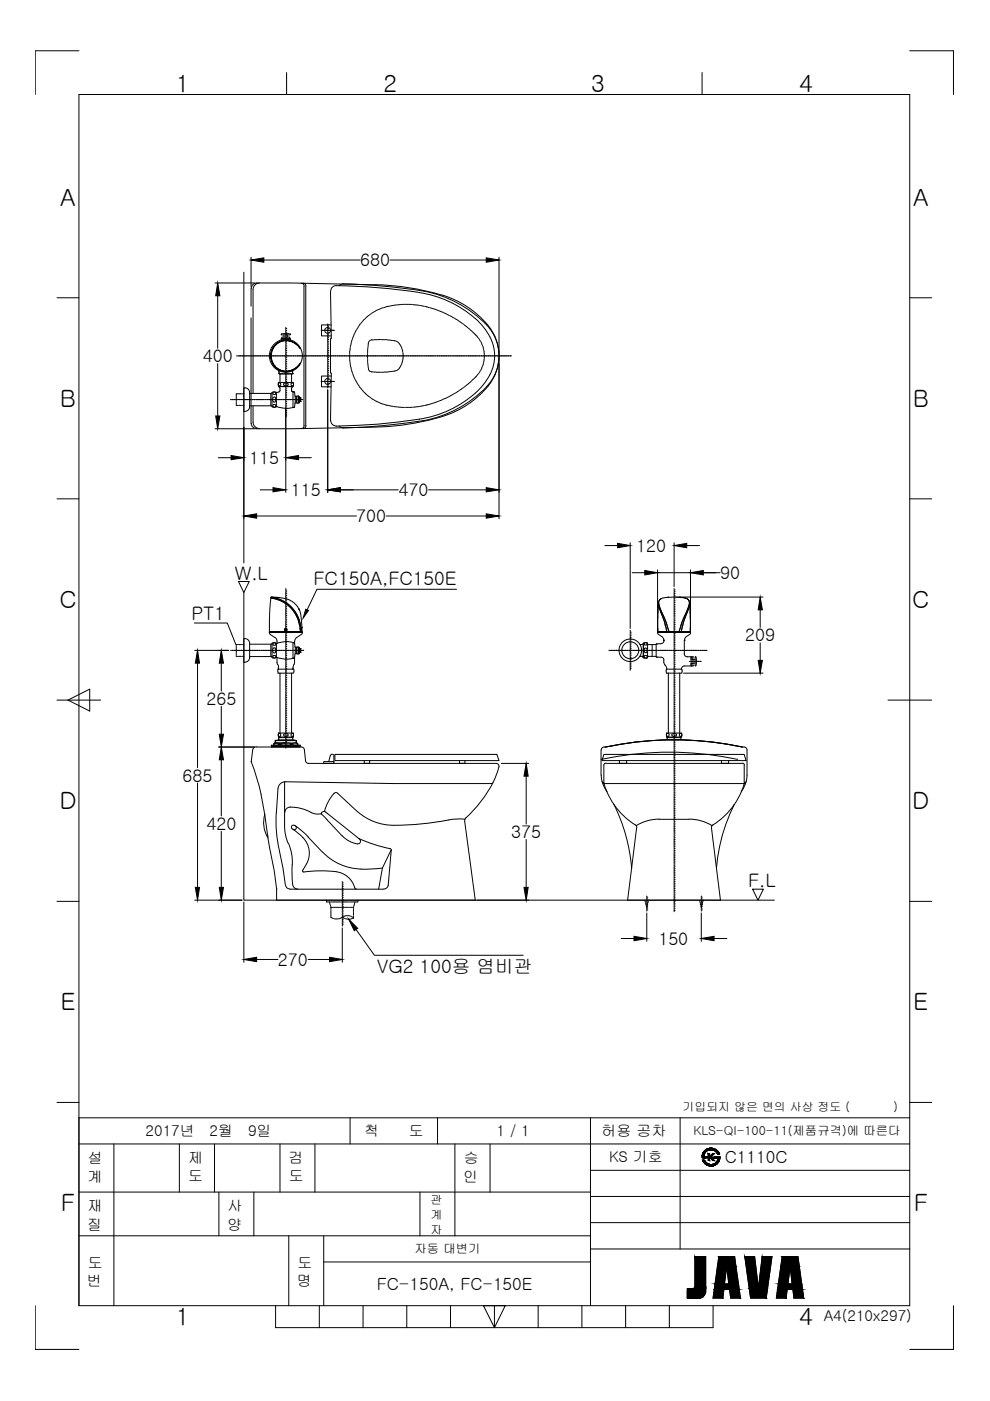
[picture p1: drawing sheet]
<svg xmlns="http://www.w3.org/2000/svg" width="210mm" height="297mm" viewBox="0 0 210 297" stroke-linecap="round" stroke-linejoin="round" font-family="sans-serif">
<defs><g id="words">
<g font-size="5.1">
<text x="37.3" y="19.5">1</text>
<text x="81.3" y="19.6">2</text>
<text x="125.4" y="19.5">3</text>
<text x="169.4" y="19.5">4</text>
<text x="12.8" y="43.6">A</text>
<text x="193.6" y="43.6">A</text>
<text x="12.7" y="86.3">B</text>
<text x="193.5" y="86.3">B</text>
<text x="12.6" y="128.9">C</text>
<text x="193.4" y="128.9">C</text>
<text x="12.6" y="171.6">D</text>
<text x="193.4" y="171.6">D</text>
<text x="12.8" y="214.2">E</text>
<text x="193.6" y="214.2">E</text>
<text x="12.9" y="256.9">F</text>
<text x="193.7" y="256.9">F</text>
<text x="37.3" y="281">1</text>
<text x="169.4" y="281">4</text>
</g>
<g font-size="4">
<text x="49.8" y="122.9">W.L</text>
<text x="66.5" y="124.1">FC150A,FC150E</text>
<text x="40.6" y="131.4">PT1</text>
<text x="158.6" y="188">F.L</text>
<text x="80" y="206.3">VG2 100용 염비관</text>
</g>
<g font-size="3.7">
<text x="76.3" y="56.4">680</text>
<text x="43" y="76.8">400</text>
<text x="52.8" y="98.4">115</text>
<text x="61.7" y="105.2">115</text>
<text x="84.5" y="105.2">470</text>
<text x="75.5" y="110.7">700</text>
<text x="134.9" y="117">120</text>
<text x="152.7" y="122.7">90</text>
<text x="158" y="136">209</text>
<text x="43.8" y="149.5">265</text>
<text x="38.7" y="165.7">685</text>
<text x="43.8" y="176">420</text>
<text x="108.4" y="177.7">375</text>
<text x="139.6" y="200.3">150</text>
<text x="58.9" y="204.7">270</text>
</g>
<g font-size="3.6">
<text x="153.7" y="246.6">C1110C</text>
<text x="79.9" y="273.4">FC-150A, FC-150E</text>
</g>
<g font-size="3.2">
<text x="30.9" y="240.8">2017년</text>
<text x="44.4" y="240.8">2월</text>
<text x="52.6" y="240.8">9일</text>
<text x="77.2" y="240.8">척</text>
<text x="86.7" y="240.8">도</text>
<text x="105.3" y="240.9">1 / 1</text>
<text x="127.6" y="240.8">허용 공차</text>
<text x="18.6" y="250.6">계</text>
<text x="18.6" y="246.6">설</text>
<text x="39.9" y="246.6">제</text>
<text x="39.9" y="250.5">도</text>
<text x="61.2" y="246.6">검</text>
<text x="61.2" y="250.5">도</text>
<text x="98.2" y="250.6">인</text>
<text x="98.4" y="246.6">승</text>
<text x="129.1" y="246.4">KS 기호</text>
<text x="18.6" y="256.8">재</text>
<text x="48.2" y="256.8">사</text>
<text x="18.5" y="260.8">질</text>
<text x="48.1" y="260.8">양</text>
<text x="18.6" y="268.7">도</text>
<text x="63.1" y="268.7">도</text>
<text x="18.4" y="272.7">번</text>
<text x="63" y="272.7">명</text>
<text x="174.6" y="280.1">A4(210x297)</text>
</g>
<g font-size="2.6">
<text x="147" y="240.6">KLS-QI-100-11(제품규격)에 따른다</text>
<text x="87.9" y="265.6">자동 대변기</text>
</g>
<g font-size="2.5">
<text x="144.7" y="235.5">기입되지 않은 면의 사상 정도 (</text>
<text x="189.5" y="235.5">)</text>
<text x="91.3" y="255.2">관</text>
<text x="91.2" y="261.6">자</text>
<text x="91.3" y="258.4">계</text>
</g>
</g></defs>
<!-- layer: 001 -->
<g fill="none" stroke="#000" stroke-width=".21">
<path d="M53.2 61.2v3.7M53.2 67.4v22.4M53.3 61.2a1.16 1.16 0 0 1 1.1-1.2h7.6l17.4 .4a54.1 54.1 0 0 1 14.4 2.2M93.8 62.6a19 19 0 0 1 10.9 8.3 10.1 10.1 0 0 1-1.2 11M103.5 81.9a21.3 21.3 0 0 1-12.6 7.2 52.7 52.7 0 0 1-11.5 1.5l-25 .3a1.16 1.16 0 0 1-1.1-1.2M53.6 159.1l-.3 2.4M54.3 158.4h9.6M54.3 158.3a.78 .78 0 0 0-.7 .7M63.9 158.4l.5 .2 .4 2.7 .1 .3 .5 .3M127.4 159v5.4M128.1 158.4h.3M128.1 158.4a.61 .61 0 0 0-.6 .6"/>
<path d="M157.4 158.4a.73 .73 0 0 1 1 .6v5.4M53.3 161.4l1.7 5.5a80.1 80.1 0 0 1 1.7 10.2M56.8 177.1l.6 3.7M65.4 161.9h39.8M98.5 174.1l2.3 16.8h-42.2v-2.3M98.8 173.4l-.3 .7M105.2 161.9l.3 .1 .3 .3a17.9 17.9 0 0 1-4.4 8.4l-2.6 2.7M127.5 164.3a6.2 6.2 0 0 0 1.2 3.5M128.7 167.8l.2 .5a35.4 35.4 0 0 1 5 15.8M157.2 167.8l-.2 .5a33 33 0 0 0-5.1 15.8l.9 6.8h-19.7l.8-6.8M157.5 167.3l-.3 .6M158.4 164.3l-.2 1.5-.7 1.4"/>
<path d="M57.4 180.8l.7 3.8 .5 3.8M58.7 188.4v.2"/>
</g>
<!-- layer: 002 -->
<g fill="none" stroke="#000" stroke-width=".21">
<path d="M51.7 57.7v61.7M55 60a1.38 1.38 0 0 0-1.3 1.4v22M63.9 60a.61 .61 0 0 1 .6 .7M64.3 60a.61 .61 0 0 1 .6 .7M64.4 60.7v29.6M64.8 60.7v29.6M53.7 89.5a1.38 1.38 0 0 0 1.3 1.4M53.7 86v3.5M64.5 90.2a.61 .61 0 0 1-.6 .7M64.9 90.2a.61 .61 0 0 1-.6 .7M50.6 123.3h2.2l-1.1 2.3zM51.7 125.6v65.3h112.5"/>
<path d="M56.2 172.6a6.2 6.2 0 0 0 .6 5M58.6 172.2a27.4 27.4 0 0 0 .6 8.2M60.3 165.7l.1 10.1 .3 1.8 .4 1.2M61.2 178.8a12.3 12.3 0 0 1 .7 6.3l.1 1.8a1.33 1.33 0 0 0 1.2 1.6M62 175.7l2.2 1.9M62.5 175a.44 .44 0 0 0-.6 .1 .44 .44 0 0 0 .1 .6M62.5 175l2.4 2 3.5 3.7M62.6 175.1a.44 .44 0 0 1 .2 .6 .44 .44 0 0 1-.7 .1M64.2 177.6a4.9 4.9 0 0 1 .2 6.6l-.2 .3M65.9 172.2l.9 .3h1.3M65.9 172.2a8.2 8.2 0 0 0-4.7-1 1.16 1.16 0 0 0-.8 1.1M68.2 172.3a.87 .87 0 0 0 .6 .9l.5 .6"/>
<path d="M69.1 172.2l7.1 5.7 .2 .3M69.1 172.2l-.5-.1-.4 .3M69.3 173.8l3.7 3.9 1.6 .9 1.2 .3M70.8 168.2l-1.4 2.1-.6 1.7M70.8 168.2a.53 .53 0 0 1 .8 0l4.2 3.9M75.8 172.1a11.6 11.6 0 0 0 7.7 2.9M76.1 177.8a32.5 32.5 0 0 0 6.7 2.2l.2 .3M76.4 178.2l-.1 .5-.5 .2M98.6 173.7a16.3 16.3 0 0 0-5.6 .5l-5.2 .6-4.3 .2M104.5 166.1h-21l-23-.4a1.55 1.55 0 0 0-1.6 1.5l-.3 5M127.6 165.7l.3 .3M127.9 166l.2 .2"/>
<path d="M128 166l.1 .2M128 162.2v3.8M128 166.1h29.8M128.1 166.2l.6 1.6M128.4 161.9h29M128.4 161.8l-.4 .4M130.2 170.6a16.1 16.1 0 0 0 4.7 4.5l.1 .4M135 175.5l-1.1 8.6M139.8 173.7h6.3M139.8 173.7l-1.5 .1-1.4 .3-2 1M146.1 173.7l1.5 .1 1.4 .3 2 1M155.7 170.6a16.1 16.1 0 0 1-4.7 4.5l-.1 .4 1 8.6"/>
<path d="M157.4 161.8l.4 .4M157.8 166.2l-.6 1.6M157.8 162.2v3.8M157.8 166v.2M157.9 166l-.1 .2M158.2 165.7l-.3 .3M59.2 180.4l.8 3.6 .5 3.7a1.01 1.01 0 0 0 1 .8M61.4 188.5h20M64.2 184.5v.3l.2 .1a20.7 20.7 0 0 1 8.2 .3 4.9 4.9 0 0 1 2.7 3.2l.3 .1M68.4 180.7a11.6 11.6 0 0 0 8.1 3.5M81.1 184l-4.6 .3M82.3 187.7a.91 .91 0 0 1-.9 .8"/>
<path d="M82.9 180.2l-1.8 3.8-.8 4.5M82.9 180.4l-.6 7.3M159.6 188.5h2.3l-1.2 2.4z"/>
</g>
<!-- layer: BU -->
<g fill="none" stroke="#000" stroke-width=".21">
<path d="M59.4 79.3v1.8M61.8 79.3v1.8M70.1 61.8l.1 10h-.1v7.3h.1l-.1 10.1M70.2 68.9h-2v2.3h2M70.2 79.7h-2v2.3h2M71.3 60.6l9.5 .4 8.1 1M71.3 60.6a1.16 1.16 0 0 0-1.2 1.1M71.9 60.6l.4-.3a104 104 0 0 1 18.8 1.7 24.3 24.3 0 0 1 13.1 8.1 9.4 9.4 0 0 1-1.1 11.9M88.9 62a23.2 23.2 0 0 1 11.9 5.6M100.8 67.5l1.9 2.1 1.2 1.8M103.9 71.4a8.9 8.9 0 0 1-1.6 10.4 22.5 22.5 0 0 1-13.4 7.1 122.6 122.6 0 0 1-17.6 1.5M51.9 82.2h-.2v5.1h.2"/>
<path d="M51.9 82.2a1 1 0 0 1 1 1v3a.99 .99 0 0 1-1 1M52.9 83.4h4.8M52.9 86h4.8M57.4 83.4v2.6M57.6 86.2l.6 .2 .3-.1M57.7 83.2v3M57.9 85.8a.33 .33 0 0 1 .4 0 .33 .33 0 0 1 .2 .3l-.2 .2-.4-.1M57.9 83.2l.4-.1 .2 .3-.2 .3-.4-.1M57.9 85.9v.3M57.9 83.2v.4M57.9 84.3l-.1 .4 .1 .5M58 84.3h.3"/>
<path d="M58 85.2h.3M58.3 84.3l.2 .4-.2 .5M58.5 83.2l-.3-.1-.6 .1M58.6 83.2h.1M58.6 83.2v3M59 81.1h3.1M59 81.9h3.1M59.1 81.1v.8M59.1 81.2l-.1 .4 .3 .2 .2-.2-.1-.4M59.1 81.2h.3M59.2 83.1l-.5 .1M59.3 82.1l.1 .2"/>
<path d="M59.3 82.1l-.2-.2 3 .1-.2 .1M59.4 82.4l-.1 .5-.2 .2M60.2 81.3a.56 .56 0 0 1 .9 .2 .49 .49 0 0 1-.5 .3 .49 .49 0 0 1-.4-.4zM61.8 81.2l-.1 .4 .3 .2 .2-.2-.1-.4M61.8 81.2h.3M61.8 82.4v.5M61.9 82.9l.2 .2v3.3a6.5 6.5 0 0 1-3.5-.2M61.9 82.1l-.1 .2M62.2 83.1l.3 .1 .1 .8h.4v1.5l-.2-.1M62.2 83.1h.1M62.2 86.4h.1M62.2 81.1v.8"/>
<path d="M62.5 85.5v.8l-.3 .1M62.6 84.1v1.2M62.8 84.1v1.3l-.3 .1M63 84h.3v1.5v-1.5M63 85.5h.3M63.4 84.3h.3h-.3M63.4 85.1h.3M63.7 85.1h.1M63.7 84.4h.1M63.7 84.4v.3h-.2v.1h.2v.3M70.1 89.1a1.16 1.16 0 0 0 1.2 1.2M89.8 89.2a92.9 92.9 0 0 1-17.5 1.4l-.4-.3"/>
<path d="M103.1 82a25.2 25.2 0 0 1-13.2 7.2M51.9 135.4h-.2v5h.2M51.9 135.4a.99 .99 0 0 1 1 1M52.9 136.4v3a.99 .99 0 0 1-1 1M52.9 136.6h4.8M52.9 139.2h4.8M57.4 136.6v2.6M57.6 139.4l.6 .1 .3-.1M57.7 136.4v3M57.9 136.4h.5v.3M57.9 136.7h.5M57.9 139.1h.5"/>
<path d="M57.9 136.4v.3M57.9 139.1v.3M57.9 137.4l-.1 .5 .1 .4M58 137.4h.1a.54 .54 0 0 1 .4 .5 .54 .54 0 0 1-.4 .5l-.1-.1M58.4 139.1v.3h-.5M58.5 136.3h-.3l-.6 .1M58.6 139.4h.1a5.8 5.8 0 0 0 3.4 .1M58.6 136.4v3M62.1 139.5h.1M62.1 136.3v3.2M62.1 136.2a6.5 6.5 0 0 0-3.5 .2M62.2 136.2l.3 .1"/>
<path d="M62.2 136.3h.1M62.2 139.5h.1M62.5 136.4l.1 .8h.4M62.6 137.3v1.2M62.8 137.3v1.2l-.3 .2-.1 .8-.2 .1M62.8 138.5l.2 .2M63.3 137.2h-.3v1.5h.3M63.3 137.2v1.5zM63.4 137.5h.3h-.3M63.4 138.3h.3M63.7 138.3h.1M63.7 137.6h.1"/>
<path d="M63.7 137.6v.3h-.2v.1h.2v.3M135.7 136.7h.3M135.7 139.2h.3M136.1 139.1l.2 .1M136.2 139.2l.3 .2M136.3 136.6l-.2 .1M136.4 139.3l.1-2.9v3.1M136.4 136.5l-.2 .1M136.5 139.5h.1M136.5 136.3h.8M136.5 139.5h.8M136.6 139.4h.6"/>
<path d="M136.6 139.1h.6M136.6 139.1v.3M136.7 137.5l.2-.1a.52 .52 0 0 1 .3 .5 .52 .52 0 0 1-.4 .5 .69 .69 0 0 1-.1-.9zM137.1 136.4v.3M137.1 139.1v.3M137.2 136.3h-.4l-.2 .2 .2 .3 .4-.1M137.3 136.4v3.1M137.3 136.7h1.8M137.3 139.2h1.8M138.3 136.7v2.5M57.5 158.2h6.1M57.6 158.1v-.1h6l.1 .1"/>
<path d="M57.6 158.2h6v.2h-6zM57.6 158.2h.1M58 157.6l.6-.1 .5 .1M58 157.9l.6 .1 .5-.1M58.3 157.5h2.3M58.3 157v.5M59 156.9l-.7 .1h4.5v.5v-.5h-4.4v.5M59.1 156.1l-.1-.4 .3-.2 .2 .2-.1 .4M59.1 156.1h.3M59.1 156.8l-.1 .1h3.1M59.1 157.7h.4v.2h-.4zM59.1 156.3v.5"/>
<path d="M59.1 156.4h3M59.2 156.3l-.1 .1M59.4 142.7v12.7M59.5 157.9l1.3 .1 .9-.1M59.5 157.6l.9-.1 1.3 .1M60.2 155.6a.56 .56 0 0 1 .9 .2 .49 .49 0 0 1-.5 .4 .49 .49 0 0 1-.4-.5zM61.7 157.7h.4v.2h-.4zM61.8 156.1l-.1-.4 .3-.2 .2 .2-.1 .4M61.8 156.1h.3M61.8 142.7v12.7M62 156.3l.1 .1M62.1 157.6l.5-.1 .6 .1"/>
<path d="M62.1 157.9l.5 .1 .5-.1M62.1 156.8l.1 .1M62.1 156.3v.5M62.1 155.4h-3l-.1 .6 .1 .3h3M62.2 156.9l.6 .1M62.2 155.4v.9M62.8 157h.1M63.1 157.9v-.2l-.2-.2h-4.6l-.2 .2-.1 .3M63.2 157.9v.1M63.6 158.2h.1M71 159.9h34.3l.5 1.4h-34.8zM128 159.9h29.8l.4 1.4h-30.6z"/>
<path d="M128.4 158.4a68.9 68.9 0 0 1 29 0M141.4 156.1h.3M141.4 156.8h.1M141.4 156.4l.1-.1-.1 .5M141.4 156.4h3M141.7 142.7v12.7M141.7 155.6h-.3v.5M141.8 155.6v.5M142.5 155.6a.59 .59 0 0 1 .9 .2 .52 .52 0 0 1-.5 .3 .52 .52 0 0 1-.4-.4zM144.1 142.7v12.7M144.1 156.1l-.1-.4 .3-.2 .3 .2-.1 .4M144.1 156.1h.4"/>
<path d="M144.3 156.3l.1 .1M144.4 156.3v.5M144.4 156.8h.1M144.5 155.4h-3.1l-.1 .6 .1 .3h3.1M144.5 155.4v.9M70 160.2l-.3 1.3M70 160.2a.4 .4 0 0 1 .5-.3 .4 .4 0 0 1 .3 .4M70.8 160.3v1.6h-2.2v-.4h2.2M77.2 161.3v.6h1.2v-.6M97.4 161.3v.6h1.2v-.6M127.4 161a68.9 68.9 0 0 1 29 0M131.3 161.3v.6h1.6v-.6"/>
<path d="M153 161.3v.6h1.5v-.6"/>
<circle cx="133.6" cy="137.9" r="1.8"/>
<circle cx="133.6" cy="137.9" r="2.39"/>
</g>
<!-- layer: center -->
<g fill="none" stroke="#000" stroke-width=".21">
<path d="M50.1 75.5h.3M50.5 75.5h.1M50.6 75.5h.2M50.9 75.5h.1M51 75.5h.2M51.3 75.5h.1M51.4 75.5h.2M51.7 75.5h.1M51.7 75.5h.3M52 75.5h.1M52.1 75.5h.2M52.4 75.5h.1"/>
<path d="M52.5 75.5h.2M52.8 75.5h.1M52.9 75.5h.2M53.2 75.5h.1M53.3 75.5h.2M53.6 75.5h.1M53.7 75.5h.2M54 75.5h.1M54.1 75.5h.2M54.4 75.5h.1M54.5 75.5h.2M54.8 75.5h.1"/>
<path d="M54.8 75.5h.2M55.1 75.5h.1M55.2 75.5h.2M55.5 75.5h.1M55.6 75.5h.2M55.9 75.5h.1M56 75.5h.2M56.3 75.5h.1M56.4 75.5h.2M56.7 75.5h.1M56.8 75.5h.2M57.1 75.5h.1"/>
<path d="M57.2 75.5h.2M57.5 75.5h.1M57.5 75.5h.3M57.8 75.5h.1M57.9 75.5h.2M58.2 75.5h.1M58.3 75.5h.2M58.6 75.5h.1M58.7 75.5h.2M59 75.5h.1M59.1 75.5h.2M59.4 75.5h.1"/>
<path d="M59.5 75.5h.2M59.8 75.5h.1M59.9 75.5h.2M60.2 75.5h.1M60.3 75.5h.2M60.6 75.5h.1M60.6 69.7h.1M60.6 70.1h.1M60.6 70.5h.1M60.6 70.8h.1M60.6 71.2h.1M60.6 71.6h.1"/>
<path d="M60.6 72h.1M60.6 72.4h.1M60.6 72.7h.1M60.6 73.2h.1M60.6 73.5h.1M60.6 73.9h.1M60.6 74.3h.1M60.6 74.7h.1M60.6 75.1h.1M60.6 75.8h.1M60.6 76.3h.1M60.6 76.6h.1"/>
<path d="M60.6 77h.1M60.6 77.4h.1M60.6 77.8h.1M60.6 78.2h.1M60.6 78.5h.1M60.6 78.9h.1M60.6 79.3h.1M60.6 79.7h.1M60.6 69.4v.2M60.6 69.8v.1M60.6 70.2v.1M60.6 70.5v.3"/>
<path d="M60.6 70.9v.2M60.6 71.3v.2M60.6 71.7v.2M60.6 72.1v.2M60.6 72.5v.2M60.6 72.9v.1M60.6 73.3v.1M60.6 73.6v.2M60.6 74v.2M60.6 74.4v.2M60.6 74.8v.2M60.6 75.2v.2"/>
<path d="M60.6 75.6v.1M60.6 76v.1M60.6 76.3v.2M60.6 76.7v.2M60.6 77.1v.2M60.6 77.5v.2M60.6 77.9v.2M60.6 78.2v.3M60.6 78.7v.1M60.6 79.1v.1M60.6 79.4v.2M60.6 79.8v.2"/>
<path d="M60.6 75.5h.2M60.9 75.5h.1M61 75.5h.2M61.3 75.5h.1M61.4 75.5h.2M61.7 75.5h.1M61.8 75.5h.2M62.1 75.5h.1M62.2 75.5h.2M62.5 75.5h.1M62.6 75.5h.2M62.9 75.5h.1"/>
<path d="M63 75.5h.2M63.3 75.5h.1M63.3 75.5h.3M63.6 75.5h.1M63.7 75.5h.2M64 75.5h.1M64.1 75.5h.2M64.4 75.5h.1M64.5 75.5h.2M64.8 75.5h.1M64.9 75.5h.2M65.2 75.5h.1"/>
<path d="M65.3 75.5h.2M65.6 75.5h.1M65.7 75.5h.1M66 75.5h.1M66.1 75.5h.2M66.4 75.5h.1M66.4 75.5h.2M66.7 75.5h.1M66.8 75.5h.2M67.1 75.5h.1M67.2 75.5h.2M67.5 75.5h.1"/>
<path d="M67.6 75.5h.2M67.9 75.5h.1M68 75.5h.2M68.1 70h.1M68.3 70h.1M68.3 75.5h.1M68.4 75.5h.2M68.4 70h.2M68.7 75.5h.1M68.7 70h.1M68.8 75.5h.1M68.8 70h.2"/>
<path d="M69.1 75.5h.1M69.1 70h.1M69.1 75.5h.3M69.2 70h.2M69.4 75.5h.1M69.5 70h.1M69.5 79.7h.1M69.5 79.3h.1M69.5 78.9h.1M69.5 78.5h.1M69.5 78.2h.1M69.5 77.8h.1"/>
<path d="M69.5 77.4h.1M69.5 77h.1M69.5 76.6h.1M69.5 76.2h.1M69.5 75.8h.1M69.5 75.5h.1M69.5 75.1h.1M69.5 74.7h.1M69.5 74.3h.1M69.5 73.9h.1M69.5 73.5h.1M69.5 73.1h.1"/>
<path d="M69.5 72.7h.1M69.5 72.4h.1M69.5 72h.1M69.5 71.6h.1M69.5 71.2h.1M69.5 70.8h.1M69.5 70.5h.1M69.5 69.7h.1M69.5 69.3h.1M69.5 68.9h.1M69.5 68.7v.1M69.5 69v.2"/>
<path d="M69.5 69.4v.2M69.5 69.8v.1M69.5 70.2v.1M69.5 70.5v.2M69.5 70.9v.2M69.5 71.3v.2M69.5 71.7v.2M69.5 72.1v.2M69.5 72.5v.2M69.5 72.9v.1M69.5 73.3v.1M69.5 73.6v.2"/>
<path d="M69.5 74v.2M69.5 74.4v.2M69.5 74.8v.2M69.5 75.2v.2M69.5 75.6v.1M69.5 76v.1M69.5 76.3v.2M69.5 76.7v.2M69.5 77.1v.2M69.5 77.5v.2M69.5 77.9v.2M69.5 78.2v.3"/>
<path d="M69.5 78.7v.1M69.5 79.1v.1M69.5 79.4v.2M69.5 79.8v.2M69.5 75.5h.2M69.6 70h.2M69.8 75.5h.1M69.9 70h.1M69.9 75.5h.2M69.9 70h.3M70.2 75.5h.1M70.2 70h.1"/>
<path d="M70.3 75.5h.2M70.3 70h.2M70.6 75.5h.1M70.6 70h.1M70.7 70h.2M70.7 75.5h.2M71 75.5h.1M71.1 75.5h.2M71.4 75.5h.1M71.5 75.5h.1M71.8 75.5h.1M71.9 75.5h.1"/>
<path d="M72.2 75.5h.1M72.2 75.5h.2M72.5 75.5h.1M72.6 75.5h.2M72.9 75.5h.1M73 75.5h.2M73.3 75.5h.1M73.4 75.5h.2M73.7 75.5h.1M73.8 75.5h.2M74.1 75.5h.1M74.2 75.5h.2"/>
<path d="M74.5 75.5h.1M74.6 75.5h.1M74.9 75.5h.1M74.9 75.5h.3M75.2 75.5h.1M75.3 75.5h.2M75.6 75.5h.1M75.7 75.5h.2M76 75.5h.1M76.1 75.5h.2M76.4 75.5h.1M76.5 75.5h.2"/>
<path d="M76.8 75.5h.1M76.9 75.5h.2M77.1 75.5h.1M77.3 75.5h.1M77.6 75.5h.1M77.7 75.5h.1M77.9 75.5h.1M78 75.5h.2M78.3 75.5h.1M78.4 75.5h.2M78.7 75.5h.1M78.8 75.5h.2"/>
<path d="M79.1 75.5h.1M79.2 75.5h.2M79.5 75.5h.1M79.6 75.5h.2M79.9 75.5h.1M80 75.5h.2M80.2 75.5h.1M80.4 75.5h.1M80.7 75.5h.1M80.7 75.5h.2M81 75.5h.1M81.1 75.5h.2"/>
<path d="M81.4 75.5h.1M81.5 75.5h.2M81.8 75.5h.1M81.9 75.5h.2M82.2 75.5h.1M82.3 75.5h.2M82.6 75.5h.1M82.6 75.5h.3M82.9 75.5h.1M83.1 75.5h.1M83.3 75.5h.1M83.5 75.5h.1"/>
<path d="M83.7 75.5h.1M83.8 75.5h.2M84.1 75.5h.1M84.2 75.5h.2M84.5 75.5h.1M84.6 75.5h.2M84.9 75.5h.1M85 75.5h.2M85.3 75.5h.1M85.4 75.5h.2M85.7 75.5h.1M85.8 75.5h.2"/>
<path d="M86 75.5h.1M86.2 75.5h.1M86.4 75.5h.1M86.5 75.5h.2M86.8 75.5h.1M86.9 75.5h.2M87.2 75.5h.1M87.3 75.5h.2M87.6 75.5h.1M87.7 75.5h.2M88 75.5h.1M88.1 75.5h.2"/>
<path d="M88.4 75.5h.1M88.4 75.5h.3M88.7 75.5h.1M88.9 75.5h.1M89.1 75.5h.1M89.3 75.5h.1M89.5 75.5h.1M89.6 75.5h.2M89.9 75.5h.1M90 75.5h.2M90.3 75.5h.1M90.4 75.5h.2"/>
<path d="M90.7 75.5h.1M90.8 75.5h.2M91.1 75.5h.1M91.2 75.5h.2M91.5 75.5h.1M91.5 75.5h.3M91.8 75.5h.1M92 75.5h.1M92.2 75.5h.1M92.3 75.5h.2M92.6 75.5h.1M92.7 75.5h.2"/>
<path d="M93 75.5h.1M93.1 75.5h.2M93.4 75.5h.1M93.5 75.5h.2M93.8 75.5h.1M93.9 75.5h.2M94.2 75.5h.1M94.2 75.5h.3M94.5 75.5h.1M94.6 75.5h.2M94.9 75.5h.1M95.1 75.5h.1"/>
<path d="M95.3 75.5h.1M95.4 75.5h.2M95.7 75.5h.1M95.8 75.5h.2M96.1 75.5h.1M96.2 75.5h.2M96.5 75.5h.1M96.6 75.5h.2M96.9 75.5h.1M97 75.5h.2M97.3 75.5h.1M97.3 75.5h.3"/>
<path d="M97.6 75.5h.1M97.7 75.5h.2M98 75.5h.1M98.1 75.5h.2M98.4 75.5h.1M98.5 75.5h.2M98.8 75.5h.1M98.9 75.5h.2M99.2 75.5h.1M99.3 75.5h.2M99.6 75.5h.1M99.7 75.5h.2"/>
<path d="M100 75.5h.1M100 75.5h.3M100.3 75.5h.1M100.4 75.5h.2M100.7 75.5h.1M100.8 75.5h.2M101.1 75.5h.1M101.2 75.5h.2M101.5 75.5h.1M101.6 75.5h.2M101.9 75.5h.1M102 75.5h.2"/>
<path d="M102.3 75.5h.1M102.4 75.5h.2M102.7 75.5h.1M102.8 75.5h.2M103.1 75.5h.1M103.1 75.5h.2M103.4 75.5h.1M103.5 75.5h.2M103.8 75.5h.1M103.9 75.5h.2M104.2 75.5h.1M104.3 75.5h.2"/>
<path d="M104.6 75.5h.1M104.7 75.5h.2M105 75.5h.1M105.1 75.5h.2M105.4 75.5h.1M105.5 75.5h.2M105.8 75.5h.1M105.8 75.5h.3M106.1 75.5h.1M106.2 75.5h.2M106.5 75.5h.1M106.6 75.5h.2"/>
<path d="M106.9 75.5h.1M107 75.5h.2M107.3 75.5h.1M107.4 75.5h.2M107.7 75.5h.1M107.8 75.5h.2M108.1 75.5h.1M108.2 75.5h.2M48.8 84.7h.3M49.2 84.7h.1M49.2 84.7h.3M49.5 84.7h.1"/>
<path d="M49.7 84.7h.1M49.9 84.7h.1M50.1 84.7h.1M50.3 84.7h.1M50.4 84.7h.2M50.7 84.7h.1M50.8 84.7h.2M51.1 84.7h.1M51.2 84.7h.2M51.5 84.7h.1M51.6 84.7h.2M51.9 84.7h.1"/>
<path d="M52 84.7h.2M52.3 84.7h.1M52.3 84.7h.2M52.6 84.7h.1M52.8 84.7h.1M53 84.7h.1M53.1 84.7h.2M53.4 84.7h.1M53.5 84.7h.2M53.8 84.7h.1M53.9 84.7h.2M54.2 84.7h.1"/>
<path d="M54.3 84.7h.2M54.6 84.7h.1M54.7 84.7h.2M55 84.7h.1M55 84.7h.3M55.3 84.7h.1M55.4 84.7h.2M55.7 84.7h.1M55.9 84.7h.1M56.1 84.7h.1M56.2 84.7h.2M56.5 84.7h.1"/>
<path d="M56.6 84.7h.2M56.9 84.7h.1M57 84.7h.2M57.3 84.7h.1M57.4 84.7h.2M57.7 84.7h.1M57.8 84.7h.2M58.1 84.7h.1M58.1 84.7h.2M58.4 84.7h.1M58.5 84.7h.2M58.8 84.7h.1"/>
<path d="M58.9 84.7h.2M59.2 84.7h.1M59.3 84.7h.2M59.6 84.7h.1M59.7 84.7h.2M60 84.7h.1M60.1 84.7h.2M60.4 84.7h.1M60.5 84.7h.2M60.6 80.1h.1M60.6 80.5h.1M60.6 80.9h.1"/>
<path d="M60.6 81.3h.1M60.6 81.6h.1M60.6 82h.1M60.6 82.4h.1M60.6 82.8h.1M60.6 83.2h.1M60.6 83.6h.1M60.6 84h.1M60.6 84.3h.1M60.6 84.7h.1M60.6 85.1h.1M60.6 85.5h.1"/>
<path d="M60.6 85.9h.1M60.6 86.3h.1M60.6 86.7h.1M60.6 87.1h.1M60.6 87.4h.1M60.6 87.8h.1M60.6 88.2h.1M60.6 80.2v.2M60.6 80.6v.2M60.6 81v.2M60.6 81.3v.2M60.6 81.8v.1"/>
<path d="M60.6 82.1v.2M60.6 82.5v.2M60.6 82.9v.2M60.6 83.3v.2M60.6 83.7v.2M60.6 84v.3M60.6 84.5v.1M60.6 84.9v.1M60.6 85.2v.2M60.6 85.6v.2M60.6 86v.2M60.6 86.4v.2"/>
<path d="M60.6 86.8v.2M60.6 87.1v.2M60.6 87.6v.1M60.6 87.9v.2M60.6 88.3v.2M60.8 84.7h.1M60.8 84.7h.3M61.1 84.7h.1M61.2 84.7h.2M61.5 84.7h.1M61.6 84.7h.2M61.9 84.7h.1"/>
<path d="M62 84.7h.2M62.3 84.7h.1M62.4 84.7h.2M62.7 84.7h.1M62.8 84.7h.2M63.1 84.7h.1M63.2 84.7h.2M63.5 84.7h.1M63.6 84.7h.2M63.9 84.7h.1M63.9 84.7h.3M68.1 80.9h.1"/>
<path d="M68.3 80.9h.1M68.4 80.9h.2M68.7 80.9h.1M68.8 80.9h.2M69.1 80.9h.1M69.2 80.9h.2M69.5 82h.1M69.5 81.6h.1M69.5 81.3h.1M69.5 80.9h.1M69.5 80.5h.1M69.5 80.1h.1"/>
<path d="M69.5 80.2v.2M69.5 80.6v.2M69.5 81v.2M69.5 81.3v.2M69.5 81.8v.1M69.5 82.1v.2M69.6 80.9h.2M69.9 80.9h.1M69.9 80.9h.3M70.2 80.9h.1M70.3 80.9h.2M70.6 80.9h.1"/>
<path d="M70.7 80.9h.2M48.9 137.9h.1M49.1 137.9h.1M49.2 137.9h.2M49.5 137.9h.1M49.6 137.9h.2M49.9 137.9h.1M50 137.9h.2M50.3 137.9h.1M50.3 137.9h.3M50.6 137.9h.1M50.7 137.9h.2"/>
<path d="M51 137.9h.1M51.1 137.9h.2M51.4 137.9h.1M51.5 137.9h.2M51.8 137.9h.1M51.9 137.9h.2M52.2 137.9h.1M52.3 137.9h.2M52.6 137.9h.1M52.7 137.9h.2M53 137.9h.1M53.1 137.9h.2"/>
<path d="M53.4 137.9h.1M53.4 137.9h.3M53.7 137.9h.1M53.8 137.9h.2M54.1 137.9h.1M54.2 137.9h.2M54.5 137.9h.1M54.6 137.9h.2M54.9 137.9h.1M55 137.9h.2M55.3 137.9h.1M55.4 137.9h.2"/>
<path d="M55.7 137.9h.1M55.8 137.9h.2M56.1 137.9h.1M56.1 137.9h.3M56.4 137.9h.1M56.5 137.9h.2M56.8 137.9h.1M56.9 137.9h.2M57.2 137.9h.1M57.3 137.9h.2M57.6 137.9h.1M57.7 137.9h.2"/>
<path d="M58 137.9h.1M58.1 137.9h.2M58.4 137.9h.1M58.5 137.9h.1M58.8 137.9h.1M58.9 137.9h.2M59.2 137.9h.1M59.2 137.9h.3M59.5 137.9h.1M59.6 137.9h.2M59.9 137.9h.1M60 137.9h.2"/>
<path d="M60.3 137.9h.1M60.4 137.9h.2M60.6 139.8h.1M60.6 139.4h.1M60.6 139h.1M60.6 138.6h.1M60.6 138.2h.1M60.6 137.9h.1M60.6 137.5h.1M60.6 137h.1M60.6 136.7h.1M60.6 136.3h.1"/>
<path d="M60.6 135.9h.1M60.6 135.5h.1M60.6 135.1h.1M60.6 134.8h.1M60.6 134.4h.1M60.6 134h.1M60.6 133.6h.1M60.6 133.2h.1M60.6 132.8h.1M60.6 132.4h.1M60.6 132.1h.1M60.6 131.7h.1"/>
<path d="M60.6 131.3h.1M60.6 130.9h.1M60.6 130.5h.1M60.6 130.1h.1M60.6 129.7h.1M60.6 129.3h.1M60.6 129h.1M60.6 128.6h.1M60.6 128.2h.1M60.6 127.8h.1M60.6 127.4h.1M60.6 127h.1"/>
<path d="M60.6 126.6h.1M60.6 126.3h.1M60.6 125.9h.1M60.6 125.5h.1M60.6 125.1h.1M60.6 124.8v.2M60.6 125.2v.2M60.6 125.6v.2M60.6 126v.2M60.6 126.3v.2M60.6 126.7v.2M60.6 127.1v.2"/>
<path d="M60.6 127.5v.2M60.6 127.9v.2M60.6 128.3v.2M60.6 128.7v.2M60.6 129v.3M60.6 129.4v.2M60.6 129.8v.2M60.6 130.2v.2M60.6 130.6v.2M60.6 131v.2M60.6 131.4v.1M60.6 131.8v.2"/>
<path d="M60.6 132.1v.2M60.6 132.5v.2M60.6 132.9v.2M60.6 133.3v.2M60.6 133.7v.2M60.6 134.1v.2M60.6 134.5v.1M60.6 134.8v.3M60.6 135.2v.2M60.6 135.6v.2M60.6 136v.2M60.6 136.4v.2"/>
<path d="M60.6 136.8v.2M60.6 137.2v.1M60.6 137.6v.1M60.6 137.9v.2M60.6 138.3v.2M60.6 138.7v.2M60.6 139.1v.2M60.6 139.5v.2M60.6 139.9v.2M60.7 137.9h.1M60.8 137.9h.2M61.1 137.9h.1"/>
<path d="M61.2 137.9h.2M61.5 137.9h.1M61.6 137.9h.1M61.9 137.9h.1M61.9 137.9h.3M62.2 137.9h.1M62.3 137.9h.2M62.6 137.9h.1M62.7 137.9h.2M63 137.9h.1M63.1 137.9h.2M63.4 137.9h.1"/>
<path d="M63.5 137.9h.2M63.8 137.9h.1M63.9 137.9h.2M64.1 137.9h.1M64.3 137.9h.1M129.1 137.9h.2M129.4 137.9h.1M129.6 137.9h.1M129.8 137.9h.1M129.9 137.9h.2M130.2 137.9h.1M130.3 137.9h.2"/>
<path d="M130.6 137.9h.1M130.7 137.9h.2M131 137.9h.1M131.1 137.9h.2M131.4 137.9h.1M131.5 137.9h.2M131.8 137.9h.1M131.8 137.9h.3M132.1 137.9h.1M132.2 137.9h.2M132.5 137.9h.1M132.6 137.9h.2"/>
<path d="M132.9 137.9h.1M133 137.9h.2M133.3 137.9h.1M133.4 137.9h.2M133.6 134h.1M133.6 134.4h.1M133.6 134.8h.1M133.6 135.2h.1M133.6 135.6h.1M133.6 135.9h.1M133.6 136.3h.1M133.6 136.7h.1"/>
<path d="M133.6 137.1h.1M133.6 137.5h.1M133.6 137.9h.1M133.6 138.3h.1M133.6 138.7h.1M133.6 139h.1M133.6 139.4h.1M133.6 139.8h.1M133.6 133.7v.2M133.6 134.1v.2M133.6 134.5v.2M133.6 134.9v.2"/>
<path d="M133.6 135.3v.2M133.6 135.7v.2M133.6 136.1v.1M133.6 136.5v.1M133.6 136.8v.2M133.6 137.2v.2M133.6 137.6v.2M133.6 138v.2M133.6 138.4v.2M133.6 138.7v.3M133.6 139.2v.1M133.6 139.5v.2"/>
<path d="M133.6 139.9v.2M133.7 137.9h.1M133.8 137.9h.2M134.1 137.9h.1M134.2 137.9h.2M134.5 137.9h.1M134.5 137.9h.3M134.8 137.9h.1M134.9 137.9h.2M135.2 137.9h.1M135.3 137.9h.2M135.6 137.9h.1"/>
<path d="M135.7 137.9h.2M136 137.9h.1M136.1 137.9h.2M136.4 137.9h.1M136.5 137.9h.2M136.8 137.9h.1M136.9 137.9h.2M137.2 137.9h.1M137.3 137.9h.2M137.6 137.9h.1M137.6 137.9h.3M137.9 137.9h.1"/>
<path d="M138 137.9h.2M138.3 137.9h.1M138.4 137.9h.2M138.7 137.9h.1M138.8 137.9h.2M139.1 137.9h.1M139.2 137.9h.2M139.5 137.9h.1M139.6 137.9h.2M139.9 137.9h.1M140 137.9h.2M140.3 137.9h.1"/>
<path d="M140.3 137.9h.3M140.6 137.9h.1M140.7 137.9h.2M141 137.9h.1M141.1 137.9h.2M141.4 137.9h.1M141.5 137.9h.2M141.8 137.9h.1M141.9 137.9h.2M142.2 137.9h.1M142.3 137.9h.2M142.6 137.9h.1"/>
<path d="M142.7 137.9h.1M142.9 139.7h.1M142.9 139.3h.1M142.9 139h.1M142.9 138.6h.1M142.9 138.2h.1M142.9 137.8h.1M142.9 137.4h.1M142.9 137h.1M142.9 136.6h.1M142.9 136.2h.1M142.9 135.9h.1"/>
<path d="M142.9 135.5h.1M142.9 135.1h.1M142.9 134.7h.1M142.9 134.3h.1M142.9 133.9h.1M142.9 133.5h.1M142.9 133.2h.1M142.9 132.8h.1M142.9 132.4h.1M142.9 132h.1M142.9 131.6h.1M142.9 131.2h.1"/>
<path d="M142.9 130.8h.1M142.9 130.4h.1M142.9 130.1h.1M142.9 129.7h.1M142.9 129.3h.1M142.9 128.9h.1M142.9 128.5h.1M142.9 128.2h.1M142.9 127.7h.1M142.9 127.4h.1M142.9 127h.1M142.9 126.6h.1"/>
<path d="M142.9 126.2h.1M142.9 125.8h.1M142.9 125.4h.1M142.9 125.1h.1M142.9 124.8v.1M142.9 125.2v.1M142.9 125.5v.2M142.9 125.9v.2M142.9 126.3v.2M142.9 126.7v.2M142.9 127.1v.2M142.9 127.5v.1"/>
<path d="M142.9 127.9v.1M142.9 128.2v.2M142.9 128.6v.2M142.9 129v.2M142.9 129.4v.2M142.9 129.8v.2M142.9 130.1v.3M142.9 130.6v.1M142.9 131v.1M142.9 131.3v.2M142.9 131.7v.2M142.9 132.1v.2"/>
<path d="M142.9 132.5v.2M142.9 132.9v.2M142.9 133.2v.2M142.9 133.7v.1M142.9 134v.2M142.9 134.4v.2M142.9 134.8v.2M142.9 135.2v.2M142.9 135.6v.2M142.9 135.9v.3M142.9 136.3v.2M142.9 136.8v.1"/>
<path d="M142.9 137.1v.2M142.9 137.5v.2M142.9 137.9v.2M142.9 138.3v.2M142.9 138.7v.2M142.9 139v.2M142.9 139.4v.2M142.9 139.8v.2M143 137.9h.1M143.1 137.9h.2M143.4 137.9h.1M143.4 137.9h.3"/>
<path d="M143.7 137.9h.1M143.8 137.9h.2M144.1 137.9h.1M144.2 137.9h.2M144.5 137.9h.1M144.6 137.9h.2M144.9 137.9h.1M145 137.9h.2M145.3 137.9h.1M145.4 137.9h.2M145.7 137.9h.1M145.8 137.9h.1"/>
<path d="M146.1 137.9h.1M146.1 137.9h.3M146.4 137.9h.1M146.5 137.9h.2M146.8 137.9h.1M146.9 137.9h.2M147.2 137.9h.1M147.3 137.9h.2M147.6 137.9h.1M147.7 137.9h.2M148 137.9h.1M148.1 137.9h.2"/>
<path d="M148.4 137.9h.1M148.5 137.9h.1M148.8 137.9h.1M148.9 137.9h.1M149.2 137.9h.1M149.2 137.9h.3M149.5 137.9h.1M149.6 137.9h.3M60.6 158.3h.1M60.6 157.9h.1M60.6 157.5h.1M60.6 157.2h.1"/>
<path d="M60.6 156.8h.1M60.6 156.4h.1M60.6 156h.1M60.6 155.6h.1M60.6 155.2h.1M60.6 154.8h.1M60.6 154.4h.1M60.6 154.1h.1M60.6 153.7h.1M60.6 153.3h.1M60.6 152.9h.1M60.6 152.5h.1"/>
<path d="M60.6 152.1h.1M60.6 151.7h.1M60.6 151.4h.1M60.6 151h.1M60.6 150.6h.1M60.6 150.2h.1M60.6 149.8h.1M60.6 149.4h.1M60.6 149h.1M60.6 148.6h.1M60.6 148.3h.1M60.6 147.9h.1"/>
<path d="M60.6 147.5h.1M60.6 147.1h.1M60.6 146.7h.1M60.6 146.3h.1M60.6 145.9h.1M60.6 145.6h.1M60.6 145.2h.1M60.6 144.8h.1M60.6 144.4h.1M60.6 144h.1M60.6 143.7h.1M60.6 143.2h.1"/>
<path d="M60.6 142.8h.1M60.6 142.5h.1M60.6 142.1h.1M60.6 141.7h.1M60.6 141.3h.1M60.6 140.9h.1M60.6 140.6h.1M60.6 140.1h.1M60.6 140.3v.1M60.6 140.6v.2M60.6 141v.2M60.6 141.4v.2"/>
<path d="M60.6 141.8v.2M60.6 142.2v.2M60.6 142.6v.2M60.6 143v.1M60.6 143.4v.1M60.6 143.7v.2M60.6 144.1v.2M60.6 144.5v.2M60.6 144.9v.2M60.6 145.3v.2M60.6 145.7v.2M60.6 146.1v.1"/>
<path d="M60.6 146.4v.2M60.6 146.8v.2M60.6 147.2v.2M60.6 147.6v.2M60.6 148v.2M60.6 148.4v.2M60.6 148.8v.1M60.6 149.2v.1M60.6 149.5v.2M60.6 149.9v.2M60.6 150.3v.2M60.6 150.7v.2"/>
<path d="M60.6 151.1v.2M60.6 151.4v.3M60.6 151.9v.1M60.6 152.2v.2M60.6 152.6v.2M60.6 153v.2M60.6 153.4v.2M60.6 153.8v.2M60.6 154.1v.3M60.6 154.5v.2M60.6 155v.1M60.6 155.3v.2"/>
<path d="M60.6 155.7v.2M60.6 156.1v.2M60.6 156.5v.2M60.6 156.9v.2M60.6 157.2v.3M60.6 157.6v.2M60.6 158v.2M60.6 158.4v.2M133.6 140.2h.1M133.6 140.6h.1M133.6 141h.1M133.6 141.4h.1"/>
<path d="M133.6 141.7h.1M133.6 140.3v.2M133.6 140.7v.2M133.6 141.1v.2M133.6 141.4v.3M133.6 141.8v.3M142.9 159.8h.1M142.9 159.4h.1M142.9 159.1h.1M142.9 158.6h.1M142.9 158.3h.1M142.9 157.9h.1"/>
<path d="M142.9 157.5h.1M142.9 157.1h.1M142.9 156.7h.1M142.9 156.4h.1M142.9 156h.1M142.9 155.5h.1M142.9 155.2h.1M142.9 154.8h.1M142.9 154.4h.1M142.9 154h.1M142.9 153.6h.1M142.9 153.3h.1"/>
<path d="M142.9 152.9h.1M142.9 152.5h.1M142.9 152.1h.1M142.9 151.7h.1M142.9 151.3h.1M142.9 150.9h.1M142.9 150.6h.1M142.9 150.2h.1M142.9 149.8h.1M142.9 149.4h.1M142.9 149h.1M142.9 148.6h.1"/>
<path d="M142.9 148.2h.1M142.9 147.8h.1M142.9 147.5h.1M142.9 147.1h.1M142.9 146.7h.1M142.9 146.3h.1M142.9 145.9h.1M142.9 145.5h.1M142.9 145.1h.1M142.9 144.8h.1M142.9 144.4h.1M142.9 144h.1"/>
<path d="M142.9 143.6h.1M142.9 143.2h.1M142.9 142.8h.1M142.9 142.4h.1M142.9 142h.1M142.9 141.7h.1M142.9 141.3h.1M142.9 140.9h.1M142.9 140.5h.1M142.9 140.1h.1M142.9 140.2v.2M142.9 140.6v.2"/>
<path d="M142.9 141v.2M142.9 141.4v.2M142.9 141.7v.3M142.9 142.1v.2M142.9 142.5v.2M142.9 142.9v.2M142.9 143.3v.2M142.9 143.7v.2M142.9 144.1v.2M142.9 144.5v.2M142.9 144.8v.2M142.9 145.2v.2"/>
<path d="M142.9 145.6v.2M142.9 146v.2M142.9 146.4v.2M142.9 146.8v.2M142.9 147.2v.2M142.9 147.5v.3M142.9 147.9v.2M142.9 148.3v.2M142.9 148.7v.2M142.9 149.1v.2M142.9 149.5v.2M142.9 149.9v.1"/>
<path d="M142.9 150.3v.2M142.9 150.6v.2M142.9 151v.2M142.9 151.4v.2M142.9 151.8v.2M142.9 152.2v.2M142.9 152.6v.2M142.9 153v.1M142.9 153.3v.3M142.9 153.7v.2M142.9 154.1v.2M142.9 154.5v.2"/>
<path d="M142.9 154.9v.2M142.9 155.3v.2M142.9 155.7v.1M142.9 156.1v.1M142.9 156.4v.2M142.9 156.8v.2M142.9 157.2v.2M142.9 157.6v.2M142.9 158v.2M142.9 158.4v.2M142.9 158.8v.1M142.9 159.1v.2"/>
<path d="M142.9 159.5v.2M142.9 159.9v.2M146.1 140.2h.3M146.4 140.2h.1M146.5 140.2h.2M146.8 140.2h.1M146.9 140.2h.2M147.2 140.2h.1M147.3 140.2h.2M147.6 140.2h.1M147.7 140.2h.2M148 140.2h.1"/>
<path d="M148.1 140.2h.2M148.4 140.2h.1M148.5 140.2h.1M142.9 179.9h.1M142.9 179.5h.1M142.9 179.1h.1M142.9 178.7h.1M142.9 178.4h.1M142.9 178h.1M142.9 177.6h.1M142.9 177.2h.1M142.9 176.8h.1"/>
<path d="M142.9 176.4h.1M142.9 176h.1M142.9 175.7h.1M142.9 175.3h.1M142.9 174.9h.1M142.9 174.5h.1M142.9 174.1h.1M142.9 173.7h.1M142.9 173.3h.1M142.9 172.9h.1M142.9 172.6h.1M142.9 172.2h.1"/>
<path d="M142.9 171.8h.1M142.9 171.4h.1M142.9 171h.1M142.9 170.6h.1M142.9 170.2h.1M142.9 169.9h.1M142.9 169.5h.1M142.9 169.1h.1M142.9 168.7h.1M142.9 168.3h.1M142.9 168h.1M142.9 167.5h.1"/>
<path d="M142.9 167.1h.1M142.9 166.8h.1M142.9 166.4h.1M142.9 166h.1M142.9 165.6h.1M142.9 165.2h.1M142.9 164.9h.1M142.9 164.4h.1M142.9 164.1h.1M142.9 163.7h.1M142.9 163.3h.1M142.9 162.9h.1"/>
<path d="M142.9 162.5h.1M142.9 162.2h.1M142.9 161.8h.1M142.9 161.3h.1M142.9 161h.1M142.9 160.6h.1M142.9 160.2h.1M142.9 160.3v.2M142.9 160.7v.2M142.9 161.1v.2M142.9 161.5v.1M142.9 161.9v.1"/>
<path d="M142.9 162.2v.2M142.9 162.6v.2M142.9 163v.2M142.9 163.4v.2M142.9 163.8v.2M142.9 164.2v.2M142.9 164.6v.1M142.9 164.9v.2M142.9 165.3v.2M142.9 165.7v.2M142.9 166.1v.2M142.9 166.5v.2"/>
<path d="M142.9 166.8v.3M142.9 167.3v.1M142.9 167.7v.1M142.9 168v.2M142.9 168.4v.2M142.9 168.8v.2M142.9 169.2v.2M142.9 169.6v.2M142.9 169.9v.3M142.9 170.4v.1M142.9 170.7v.2M142.9 171.1v.2"/>
<path d="M142.9 171.5v.2M142.9 171.9v.2M142.9 172.3v.2M142.9 172.6v.3M142.9 173v.2M142.9 173.5v.1M142.9 173.8v.2M142.9 174.2v.2M142.9 174.6v.2M142.9 175v.2M142.9 175.4v.2M142.9 175.7v.3"/>
<path d="M142.9 176.1v.2M142.9 176.5v.2M142.9 176.9v.2M142.9 177.3v.2M142.9 177.7v.2M142.9 178.1v.2M142.9 178.4v.3M142.9 178.8v.2M142.9 179.2v.2M142.9 179.6v.2M72.6 187.2h.1M72.6 187.6h.1"/>
<path d="M72.6 188h.1M72.6 188.4h.1M72.6 188.7h.1M72.6 189.1h.1M72.6 189.5h.1M72.6 189.9h.1M72.6 190.3h.1M72.6 190.7h.1M72.6 191.1h.1M72.6 191.4h.1M72.6 191.8h.1M72.6 192.2h.1"/>
<path d="M72.6 192.6h.1M72.6 193h.1M72.6 193.4h.1M72.6 193.8h.1M72.6 194.2h.1M72.6 194.5h.1M72.6 194.9h.1M72.6 195.3h.1M72.6 195.7h.1M72.6 196.1h.1M72.6 186.9v.2M72.6 187.3v.2"/>
<path d="M72.6 187.7v.1M72.6 188.1v.2M72.6 188.4v.3M72.6 188.8v.2M72.6 189.2v.2M72.6 189.6v.2M72.6 190v.2M72.6 190.4v.2M72.6 190.8v.1M72.6 191.1v.3M72.6 191.5v.2M72.6 191.9v.2"/>
<path d="M72.6 192.3v.2M72.6 192.7v.2M72.6 193.1v.2M72.6 193.5v.1M72.6 193.9v.1M72.6 194.2v.3M72.6 194.6v.2M72.6 195v.2M72.6 195.4v.2M72.6 195.8v.2M72.6 196.2v.2M137.1 190.2h.1"/>
<path d="M137.1 190.6h.1M137.1 191h.1M137.1 191.4h.1M137.1 191.8h.1M137.1 192.2h.1M137.1 192.5h.1M137.1 192.9h.1M137.1 190v.1M137.1 190.3v.2M137.1 190.7v.2M137.1 191.1v.2M137.1 191.5v.2"/>
<path d="M137.1 191.9v.2M137.1 192.2v.3M137.1 192.6v.2M137.1 193.1v.1M142.9 193.1h.1M142.9 192.7h.1M142.9 192.2h.1M142.9 191.9h.1M142.9 191.5h.1M142.9 191.1h.1M142.9 190.7h.1M142.9 190.3h.1"/>
<path d="M142.9 190h.1M142.9 189.6h.1M142.9 189.2h.1M142.9 188.8h.1M142.9 188.4h.1M142.9 188h.1M142.9 187.6h.1M142.9 187.3h.1M142.9 186.9h.1M142.9 186.5h.1M142.9 186.1h.1M142.9 185.7h.1"/>
<path d="M142.9 185.3h.1M142.9 184.9h.1M142.9 184.5h.1M142.9 184.2h.1M142.9 183.8h.1M142.9 183.4h.1M142.9 183h.1M142.9 182.6h.1M142.9 182.2h.1M142.9 181.8h.1M142.9 181.5h.1M142.9 181.1h.1"/>
<path d="M142.9 180.7h.1M142.9 180.3h.1M142.9 180v.2M142.9 180.4v.2M142.9 180.8v.2M142.9 181.2v.2M142.9 181.5v.3M142.9 181.9v.2M142.9 182.3v.2M142.9 182.7v.2M142.9 183.1v.2M142.9 183.5v.2"/>
<path d="M142.9 183.9v.2M142.9 184.2v.3M142.9 184.6v.2M142.9 185v.2M142.9 185.4v.2M142.9 185.8v.2M142.9 186.2v.2M142.9 186.6v.1M142.9 187v.2M142.9 187.3v.3M142.9 187.7v.2M142.9 188.1v.2"/>
<path d="M142.9 188.5v.2M142.9 188.9v.2M142.9 189.3v.2M142.9 189.7v.1M142.9 190v.3M142.9 190.4v.2M142.9 190.8v.2M142.9 191.2v.2M142.9 191.6v.2M142.9 192v.2M142.9 192.4v.1M142.9 192.8v.1"/>
<path d="M142.9 193.1v.2M148.7 190.2h.1M148.7 190.6h.1M148.7 191h.1M148.7 191.4h.1M148.7 191.8h.1M148.7 192.2h.1M148.7 192.5h.1M148.7 192.9h.1M148.7 190v.1M148.7 190.3v.2M148.7 190.7v.2"/>
<path d="M148.7 191.1v.2M148.7 191.5v.2M148.7 191.9v.2M148.7 192.2v.3M148.7 192.6v.2M148.7 193.1v.1"/>
</g>
<!-- layer: 5 -->
<g fill="none" stroke="#000" stroke-width=".21">
<path d="M53.2 54.5v6.3M55.9 55.1h20.4M82.7 55.1h20.4M105.8 54.5v20.6M45.6 60h8.4M46.2 62.7v11.1M46.2 77.1v11.1M105.8 75.8v34.2M45.6 90.9h8.4M46.3 97h2.7M51.7 90.6v19.4M60.6 86.8v17.6"/>
<path d="M63.3 97h2.7M69.5 82.6v21.8M54.4 109.4h21.2M55.2 103.9h2.7M72.2 103.9h12.2M81.9 109.4h21.2M90.9 103.9h12.2M128.2 115.7h2.8M133.6 115.1v18.1M142.9 115.1v9.3M145.6 115.7h2.7M41.3 137.9h7.2"/>
<path d="M134 121.4h2.7M139.4 120.8v12.9M139.4 121.4h13.3M143.3 126.6h18.5M146.4 120.8v12.9M161.2 129.3v3.7M161.2 136.3v3.7M41.9 140.6v22.1M46.4 158.4h7.5M46.9 140.6v5.9M46.9 149.7v6M144.9 142.7h16.9"/>
<path d="M41.9 166v22.1M46.9 161.1v11.9M46.9 176.2v11.9M106.3 161.9h5.8M111.6 164.6v10.1M111.6 178v10.1M41.3 190.9h10M51.7 191.2v12.8M72.6 196.7v7.3M101.1 190.9h11M131.7 199h2.7M137.1 193.6v6"/>
<path d="M148.7 193.6v6M151.4 199h2.7M54.4 203.4h4.5M65.3 203.4h4.6M144.2 237v27.8"/>
</g>
<g fill="#000" stroke="#000" stroke-width=".21">
<path d="M53.2 55.1l2.7-.4v.9zM103.1 54.7l2.7 .4-2.7 .5zM46.2 60l.4 2.7h-.9zM45.7 88.2h.9l-.4 2.7zM49 96.6l2.7 .4-2.7 .5zM60.6 97l2.7-.4v.9zM51.7 109.4l2.7-.5v1zM57.9 103.4l2.7 .5-2.7 .4zM69.5 103.9l2.7-.5v.9zM103.1 103.4l2.7 .5-2.7 .4zM103.1 108.9l2.7 .5-2.7 .5zM131 115.2l2.6 .5-2.6 .4z"/>
<path d="M142.9 115.7l2.7-.5v.9zM136.7 121l2.7 .4-2.7 .5zM146.4 121.4l2.7-.4v.9zM161.2 126.6l.4 2.7h-.8zM41.9 137.9l.4 2.7h-.9zM46.5 155.7h.9l-.5 2.7zM46.9 137.9l.5 2.7h-.9zM160.8 140h.8l-.4 2.7zM46.9 158.4l.5 2.7h-.9zM111.6 161.9l.4 2.7h-.9zM41.4 188.1h.9l-.4 2.8zM46.5 188.1h.9l-.5 2.8z"/>
<path d="M111.1 188.1h.9l-.4 2.8zM134.4 198.5l2.7 .5-2.7 .4zM148.7 199l2.7-.5v.9zM51.7 203.4l2.7-.4v.9zM69.9 203l2.7 .4-2.7 .5z"/>
</g>
<!-- layer: POINT -->
<g fill="none" stroke="#000" stroke-width=".21">
<path d="M68.9 69.9l-.1 .2M68.9 70.2l.1 .2M69 69.7l-.1 .1M69 70.5l.2 .1M69.3 69.5l-.2 .1M69.3 70.6l.1 .1M69.4 69.4h.2M69.7 69.4l.1 .1M69.7 70.6l-.1 .1M69.9 69.6l.1 .2M69.9 70.4l-.1 .1M70.1 69.9v.1"/>
<path d="M70.1 70.2l-.1 .1M74.1 74.6v.3M74.1 76.1v.2M74.1 74.9v.2M74.1 75.2v.2M74.1 75.5v.2M74.1 75.8v.2M74.2 74.4l-.1 .2M74.2 76.4v.2M74.2 76.7v.1M74.2 74.1v.2M74.2 77l.1 .1"/>
<path d="M74.3 77.2v.2M74.3 73.8l-.1 .2M74.3 73.5v.2M74.3 77.5l.1 .2M74.4 73.2l-.1 .2M74.4 77.8v.2M74.4 72.9v.2M74.4 78.1l.1 .2M74.5 72.7l-.1 .1M74.5 78.4l.1 .2M74.6 72.4l-.1 .2M74.6 78.7v.1"/>
<path d="M74.6 72.1v.2M74.7 78.9v.2M74.7 71.8v.2M74.8 79.2l.1 .2M74.8 71.6v.1M74.9 79.5v.1M74.9 71.3v.2M75 79.7v.2M75 71v.2M75.2 70.8l-.1 .1M75.3 70.5l-.1 .2M75.4 70.2l-.1 .2"/>
<path d="M75.5 69.9v.3M75.7 69.7l-.1 .2M75.9 69.5l-.2 .2M76 69.2l-.1 .2M76.2 69l-.1 .1M76.4 68.7l-.1 .2M76.6 68.5l-.1 .1M76.8 68.3l-.2 .1M77 68l-.2 .2M77.1 67.8l-.1 .2M77.4 67.6l-.2 .1M77.6 67.4l-.2 .1"/>
<path d="M77.8 67.2l-.1 .1M77.9 75v.2M77.9 75.3v.4M77.9 75.7v.3M77.9 74.1v.2M77.9 74.4v.2M77.9 74.7v.2M77.9 76v.2M77.9 76.3v.2M77.9 76.6v.2M77.9 76.9l.1 .2M78 67l-.1 .2"/>
<path d="M78 77.2v.2M78 73.8l-.1 .2M78 73.3v.1M78 77.5v.2M78 73.5v.2M78.1 73v.2M78.1 77.8v.1M78.1 78.1l.1 .3M78.2 72.6l-.1 .3M78.2 78.5l.1 .1M78.2 66.9h-.1M78.3 72.3l-.1 .2"/>
<path d="M78.4 78.7l.1 .1M78.5 66.7l-.2 .1M78.5 72.2h-.1M78.6 78.8h.3M78.7 66.5l-.2 .1M78.9 72.1h-.3M78.9 66.4h-.1M79 78.8l.1 .1M79 72.1h.1M79.2 66.2l-.2 .1M79.3 78.9h.1M79.4 72l-.1 .1"/>
<path d="M79.4 66.1h-.1M79.5 78.9h.2M79.5 72h.2M79.7 65.9l-.2 .1M79.8 78.9h.2M79.8 72h.2M79.9 65.8h-.1M80.1 78.9h.2M80.2 65.6l-.2 .1M80.3 72h-.2M80.4 78.9h.2M80.4 72h.2"/>
<path d="M80.5 65.5l-.2 .1M80.7 78.9h.2M80.7 72h.2M80.7 65.4l-.1 .1M81 65.3l-.2 .1M81 78.9h.2M81 72h.2M81.3 72h.2M81.3 65.2l-.2 .1M81.5 78.9h-.2M81.5 78.9h.3M81.5 72h.3"/>
<path d="M81.6 65.2h-.2M81.8 78.9h.3M81.8 72h.3M81.8 65.1h-.1M82.1 72.1h.3M82.2 65h-.3M82.4 78.8l-.3 .1M82.4 72.1h.2M82.5 64.9l-.2 .1M82.6 78.8h-.2M82.7 72.1l.2 .1M82.8 64.9h-.2"/>
<path d="M82.9 78.8h-.2M82.9 64.8h.2M83 78.8h.2M83 72.2h.2M83.3 78.7h.2M83.3 72.2h.2M83.4 64.7l-.2 .1M83.6 72.2l.2 .1M83.7 64.7h-.2M83.8 78.6l-.2 .1M83.9 64.7h-.2M84 72.3l.1 .1"/>
<path d="M84 64.7h.2M84.1 78.5l-.1 .1M84.2 72.4l.2 .1M84.3 64.6h.2M84.4 78.4l-.2 .1M84.4 72.6l.2 .1M84.6 78.2l-.2 .1M84.6 72.8l.2 .2M84.8 77.9l-.2 .2M84.8 64.6h-.2M84.9 73.1v.2M84.9 64.6h.2"/>
<path d="M84.9 77.6v.2M85 73.4l.1 .1M85.1 77.4l-.1 .1M85.1 73.6l.1 .2M85.2 73.9l.1 .2M85.2 77.1l-.1 .2M85.3 76.8l-.1 .2M85.3 74.2l.1 .2M85.4 74.5v.1M85.4 76.6l-.1 .1M85.4 76.3v.2M85.4 64.5l-.2 .1"/>
<path d="M85.4 74.8v.1M85.4 76v.2M85.4 75l.1 .2M85.5 75.3v.3M85.5 75.7l-.1 .2M85.5 64.5h.2M85.8 64.5h.2M86 64.5h.2M86.3 64.5h.2M86.6 64.5h.2M86.9 64.5h.2M87.2 64.6h.2"/>
<path d="M87.5 64.6h.2M87.8 64.6h.2M88.1 64.7h.2M88.4 64.7h.2M88.7 64.7h.1M89 64.7l.1 .1M89.2 64.8h.2M89.5 64.9h.2M89.8 64.9l.2 .1M90.1 65h.2M90.4 65l.3 .1M90.8 65.2h.2"/>
<path d="M91.1 65.2l.2 .1M91.4 65.3l.2 .1M91.7 65.4l.1 .1M91.9 65.5h.2M92.2 65.5l.2 .1M92.5 65.7h.2M92.8 65.8h.1M93 65.9h.2M93.3 66l.2 .1M93.6 66.1h.1M93.8 66.2l.2 .1M94.1 66.3l.2 .1"/>
<path d="M94.4 66.4l.1 .1M94.6 66.6h.2M94.9 66.7l.2 .1M95.1 66.8l.2 .1M95.4 66.9l.2 .1M95.6 67.1l.2 .1M95.9 67.2l.2 .1M96.2 67.4l.1 .1M96.4 67.5l.2 .1M96.7 67.7h.1M96.9 67.8l.2 .1M97.1 68l.2 .1"/>
<path d="M97.4 68.1l.2 .2M97.6 68.3l.2 .1M97.8 68.5l.2 .1M98.1 68.6l.2 .1M98.4 68.8l.1 .1M98.6 69l.1 .1M98.8 69.1l.1 .2M99 69.4h.2M99.2 69.5l.2 .2M99.5 69.7l.1 .1M99.7 69.9l.1 .1M99.9 70.1l.1 .1"/>
<path d="M100.1 70.3l.2 .1M100.3 70.5l.2 .1M100.5 70.7l.2 .1M100.7 70.9l.5 .5M101.1 79.7l-.4 .3M101.2 79.5l-.1 .1M101.3 71.5l.1 .1M101.4 79.3l-.1 .1M101.5 71.7l.1 .2M101.6 79.1l-.1 .1M101.7 72v.2M101.7 78.8v.2"/>
<path d="M101.8 72.2l.1 .2M101.9 78.5l-.1 .2M102 72.4v.2M102 78.3v.2M102.1 72.7l.1 .2M102.2 73v.2M102.2 78l-.1 .2M102.2 77.7v.2M102.3 73.3l.1 .1M102.4 77.5l-.1 .2M102.4 73.5l.1 .2M102.5 73.8v.2"/>
<path d="M102.5 77.2l-.1 .2M102.5 76.9v.2M102.5 74.1l.1 .2M102.6 74.4v.2M102.6 76.6l-.1 .2M102.6 76.3v.3M102.6 74.6l.1 .3M102.7 75.2v.5M102.7 74.9v.3M102.7 75.8v.2M102.7 76.1l-.1 .2M50.1 85.8v.2h.2"/>
<path d="M50.1 83.7v.3M50.1 84v.3M50.1 84.3v.3M50.1 84.6v.3M50.1 84.9v.2M50.1 85.2v.2M50.1 85.5v.2M50.3 83.5h-.2v.2M50.3 86h.3M50.3 83.5h.3M50.6 86h.3M50.6 83.5h.3"/>
<path d="M50.9 86h.2M50.9 83.5h.2M51.2 86h.2M51.2 83.5h.2M51.5 86h.2M51.5 83.5h.2M68.9 80.7l-.1 .2M68.9 81l.1 .2M69 80.4l-.1 .2M69 81.3l.2 .1M69.3 80.3l-.2 .1M69.3 81.5h.1"/>
<path d="M69.4 80.3h.2M69.7 80.3l.1 .1M69.7 81.4l-.1 .1M69.9 80.4l.1 .2M69.9 81.3l-.1 .1M70.1 80.7v.2M70.1 81l-.1 .2M75.1 80l.1 .2M75.2 80.3l.1 .1M75.3 80.5l.2 .2M75.5 80.8l.1 .2M75.6 81l.1 .2"/>
<path d="M75.7 81.3l.2 .2M75.9 81.5l.3 .4M76.3 82l.1 .2M76.5 82.3l.1 .2M76.6 82.5l.2 .2M76.8 82.8l.2 .1M77 83l.1 .1M77.2 83.2l.2 .1M77.4 83.4l.2 .1M77.7 83.6l.1 .1M77.9 83.8l.1 .1M78.1 84l.1 .1"/>
<path d="M78.3 84.1l.2 .2M78.5 84.3l.2 .1M78.8 84.5l.2 .1M79 84.6l.2 .1M79.3 84.8l.1 .1M79.5 84.9l.2 .1M79.8 85.1h.1M80 85.2l.2 .1M80.3 85.3l.2 .1M80.6 85.4l.1 .1M80.8 85.5l.2 .1M81.1 85.7h.2"/>
<path d="M81.4 85.7l.2 .1M81.7 85.8l.1 .1M81.9 85.9l.3 .1M82.3 86h.2M82.6 86l.2 .1M82.9 86.1h.2M83.2 86.1l.2 .1M83.5 86.2h.2M83.7 86.2h.2M84 86.2l.2 .1M84.3 86.3h.2M84.6 86.3h.2"/>
<path d="M84.9 86.3l.2 .1M85.2 86.4h.2M85.5 86.4h.2M85.8 86.4h.2M86.1 86.4h.1M86.3 86.4h.2M86.6 86.4h.2M86.9 86.4h.2M87.4 86.3l-.2 .1M87.5 86.3h.2M88 86.3h-.2M88.3 86.2l-.2 .1"/>
<path d="M88.4 86.2h.2M88.7 86.2h.2M89 86.2h.1M89.4 86.1h-.2M89.7 86l-.2 .1M89.8 86h.2M90.3 85.9l-.2 .1M90.7 85.8l-.3 .1M91 85.7l-.2 .1M91.3 85.7h-.2M91.6 85.6h-.2M91.8 85.5h-.1"/>
<path d="M92.1 85.4h-.2M92.4 85.3l-.2 .1M92.7 85.2l-.2 .1M92.9 85.1h-.1M93.2 85l-.2 .1M93.5 84.9h-.2M93.7 84.8l-.1 .1M94 84.6l-.2 .1M94.3 84.5l-.2 .1M94.5 84.4l-.1 .1M94.8 84.3l-.2 .1M95.1 84.2l-.2 .1"/>
<path d="M95.3 84l-.2 .1M95.6 83.9l-.2 .1M95.8 83.7l-.2 .1M96.1 83.6l-.2 .1M96.3 83.5h-.1M96.6 83.3l-.2 .1M96.8 83.2l-.1 .1M97.1 83l-.2 .1M97.3 82.9h-.1M97.6 82.7l-.2 .1M97.8 82.5l-.2 .1M98 82.4l-.2 .1"/>
<path d="M98.3 82.2l-.2 .1M98.5 82l-.1 .1M98.7 81.8l-.1 .1M98.9 81.6l-.1 .2M99.2 81.5l-.2 .1M99.4 81.3l-.2 .1M99.6 81.1l-.1 .1M99.8 80.9l-.1 .1M100 80.7l-.1 .1M100.3 80.5l-.2 .1M100.5 80.3l-.2 .1M100.7 80.1l-.2 .1"/>
<path d="M50.1 139v.2h.2M50.1 137v.1M50.1 137.2v.2M50.1 137.5v.2M50.1 137.8v.2M50.1 138.1v.2M50.1 138.4v.2M50.1 138.7v.2M50.3 136.7h-.2v.1M50.3 139.2h.3M50.3 136.7h.3M50.6 139.2h.3"/>
<path d="M50.6 136.7h.3M50.9 139.2h.2M50.9 136.7h.2M51.2 139.2h.2M51.2 136.7h.2M51.5 139.2h.2M51.5 136.7h.2M69.2 191.1v.1h.3M69.2 190.9v.1M69.6 191.2h.2M69.9 191.4v.2M70 191.7v.2"/>
<path d="M70 191.2l-.1 .1M70.1 192v.2M70.2 192.3v.2M70.2 192.6v.2M70.2 192.9v.2M70.2 193.2v.2M70.2 193.5v.2M70.2 193.8v.2M70.2 194.1v.2M70.2 194.4l.2 .2M70.2 191.2h.1M70.2 192.4h.1"/>
<path d="M70.5 194.7h.1M70.5 191.2h.1M70.5 192.4h.1M70.7 191.2h.2M70.7 192.4h.2M70.8 194.7l.1 .1M71 194.8h.2M71 191.2h.2M71 192.4h.2M71.3 194.8h.2M71.3 191.2h.2M71.3 192.4h.2"/>
<path d="M71.6 191.2h.2M71.6 192.4h.2M71.8 194.8h-.2M71.9 191.2h.2M71.9 192.4h.2M72.1 194.7l-.2 .1M72.2 191.2h.2M72.2 192.4h.2M72.3 194.6l-.1 .1M72.5 191.2h.2M72.5 192.4h.2M72.6 194.5l.1 .1"/>
<path d="M72.7 191.2h.3M72.7 192.4h.3M72.8 194.4l-.4 .2M72.8 194.6l.2 .1M73 191.2h.3M73 192.4h.3M73.1 194.2l-.2 .1M73.1 194.7l.2 .1M73.3 194.2h-.1M73.3 191.2h.2M73.3 192.4h.2M73.4 194.8h.1"/>
<path d="M73.6 194.9h.2M73.6 194.1l-.2 .1M73.6 191.2h.2M73.6 192.4h.2M73.7 194.2h.2M73.9 194.9h.2M73.9 191.2h.2M73.9 192.4h.2M74 194.2h.2M74.2 191.2h.2M74.2 192.4h.2M74.3 194.2l.2 .1"/>
<path d="M74.4 194.8l-.2 .1M74.5 191.2h.2M74.5 192.4h.2M74.6 194.4l.1 .1M74.7 194.7l-.2 .1M74.8 191.2h.2M74.8 192.4h.1M74.8 194.5l.1 .2M74.9 192.4v.2M74.9 192.7v.2M74.9 193v.2M74.9 193.3v.2"/>
<path d="M74.9 193.6v.2M74.9 193.9v.1M74.9 194.2v.1M74.9 194.5v.2M74.9 194.7h-.1M75 192.3l-.1 .1M75.1 191.2l.1 .1M75.1 192l-.1 .2M75.2 191.7l-.1 .2M75.2 191.4v.2M75.4 191.2h.2M75.9 190.9v.1"/>
<path d="M75.9 191.1v.1h-.2M136.7 190.9l.1 .1M136.8 191.1v.2M136.9 191.4v.2M136.9 191.7l.1 .1M137 192v.1M137.1 192.2v.2l.1-.2M137.2 192v.1M137.3 191.7v.1M137.4 191.4l-.1 .2M137.4 191.1v.2M137.5 190.9v.1"/>
<path d="M148.3 190.9l.1 .1M148.4 191.1v.2M148.4 191.4l.1 .2M148.5 191.7l.1 .1M148.6 192v.1M148.6 192.2l.1 .2v-.2M148.8 192v.1M148.9 191.7v.1M148.9 191.4v.2M149 191.1v.2M149.1 190.9v.1"/>
</g>
<!-- layer: DIM2 -->
<path d="M64.8 129.2l.6 .2-1.1 1.6zM73.9 194.9l1.9 1.9-.7 .5z" fill="#000" stroke="#000" stroke-width=".21"/>
<path d="M41.2 132.1h7l1.8 4.6M96.8 124.9h-29.6l-2.1 4.4M75.5 197.1l3.9 5.4h31.5" fill="none" stroke="#000" stroke-width=".21"/>
<g fill="none" stroke="#000" stroke-width=".21">
<path d="M57.3 134.5l1.2 .9 .2 .5M57.3 134.5l-.2-.5h7l-.2 .5M58.7 139.4v1.2l.4 .8M58.7 135.9v.5M62.5 139.5l-.1 1.1-.2 .8M62.5 135.9v.5M62.9 135.2l-.4 .7M63.9 134.5l-1 .7M139.1 136.5v2.8M139.2 139.3h1a.61 .61 0 0 1 .6 .6M139.2 139.3h.1M139.2 136.5h.1"/>
<path d="M139.2 136.5h.9M139.6 134.5l.9 .7 .2 .5M140.7 135.7h.1M140.7 135.7v.2M140.7 139.9v.6M140.8 135.8a.61 .61 0 0 1-.6 .7M145.1 135.7h.1M145.1 138.6a.61 .61 0 0 0 .6 .6M145.1 135.7v3M145.5 135l-.4 .7M145.7 139.2h.8v2h-1.4M146.2 134.5l-.7 .5"/>
<path d="M146.4 134.2v-.2h-7l.2 .5M146.4 134.1l-.1 .4M59 141.4v.5M62.1 141.4v.5M140.8 140.5l.3 .6M141 141.1h.1M141 141.1l.4 .8M141.1 141v.1M144.5 141.8v.1M145.1 141.2a.61 .61 0 0 0-.6 .6"/>
</g>
<g fill="none" stroke="#000" stroke-width=".21">
<path d="M57.1 134h7M139.4 134h7"/>
<circle cx="60.6" cy="75.4" r="3.5"/>
</g>
<!-- layer: 0 -->
<g fill="none" stroke="#000" stroke-width=".21">
<path d="M59.2 78.6v.6M59.2 79.2h.1M59.2 79.3h2.8M62 79.2h.1M62 78.6v.6M58.9 141.9h3.2M58.9 142.7h3.3M59 141.8v.9M59 141.7v.2M62.1 141.7v.2M62.1 141.9h.1M62.3 141.8v.9"/>
<path d="M141.3 141.9h3.2M141.3 142.7h3.2M141.3 141.8v.9M144.5 141.8v.9"/>
</g>
<path d="M146.9 139.2h-.4v.6h.4v-.5M146.9 139.3h.1M146.9 139.8v1.4M146.9 141.2h.1M146.9 140.6l-.4 .1v.5h.4" fill="none" stroke="#000" stroke-width=".21"/>
<path d="M146.9 139.8h.5M146.9 140.6h.5M147.5 141.2a2.34 2.34 0 0 0 0-2v2" fill="none" stroke="#000" stroke-width=".21"/>
<!-- layer: FRAME 070 -->
<g fill="none" stroke="#000" stroke-width=".21">
<path d="M16.7 20h176.2v256.8h-176.2zM16.7 237h176.2M74.2 237v5.5M92.8 237v5.5M125.2 237v39.8M16.7 242.5h176.2M16.7 252.7h108.5M24.1 242.5v34.3M38 242.5v10.2M45.5 242.5v10.2M46.4 252.7v9.3M53.8 252.7v9.3"/>
<path d="M59.4 242.5v10.2M66.8 242.5v10.2M89 252.7v9.3M96.4 242.5v19.5M103.9 242.5v10.2M125.2 248.1h67.7M125.2 253.7h67.7M125.2 259.2h67.7M16.7 262h108.5M61.2 262v14.8M68.6 267.6h56.6M68.6 262v14.8"/>
<path d="M125.2 264.8h67.7M147.3 272.8l-.2 .4h-1.4v2h2.4M147.3 272.8v-6.4h2.3v7.3M149.6 273.7a1.54 1.54 0 0 1-1.5 1.5M152.4 266.4h3.4l1.2 8.8h-2.1l-.2-1.8h-1.2l-.2 1.8h-2.1zM154.1 268.5l.4 3.7h-.9zM157.9 266.4h2.1l.8 6.8 .8-6.8h2.1l-1.3 8.8h-3.3zM165.8 266.4h3.4l1.2 8.8h-2.1l-.2-1.8h-1.2l-.2 1.8h-2.1zM167.5 268.5l.5 3.7h-.9z"/>
</g>
<!-- layer: FRAME 050 -->
<g fill="none" stroke="#000" stroke-width=".21">
<path d="M60.8 15.4v4.6M148.9 15.4v4.6M12.1 63.1h4.6M192.9 63.1h4.6M12.1 105.8h4.6M192.9 105.8h4.6M12.1 148.4h9.3M14.4 148.4l4.6-2.3v4.7zM188.3 148.4h9.2M12.1 191.1h4.6M192.9 191.1h4.6M12.1 233.7h4.6"/>
<path d="M192.9 233.7h4.6M58.4 276.8v4.7h92.8v-4.7M67.7 276.8v4.7M77 276.8v4.7M86.2 276.8v4.7M95.5 276.8v4.7M102.5 276.8h4.6l-2.3 4.7zM104.8 276.8v4.7M114.1 276.8v4.7M123.4 276.8v4.7M132.6 276.8v4.7M141.9 276.8v4.7"/>
</g>
<!-- layer: FRAME 200 -->
<path d="M16.7 10.8h-9.2v9.2M192.9 10.8h9.3v9.2M7.5 276.8v9.3h9.2M202.2 276.8v9.3h-9.3" fill="none" stroke="#000" stroke-width=".21"/>
<!-- layer: FRAME 070 -->
<g fill="#000" stroke="#000" stroke-width=".21">
<path d="M147 273.2h2.6zM147.1 273.2h2.5z"/>
<path d="M145.7 275.2h2.4zM145.7 275.2h2.7z"/>
<path d="M145.7 275.1h3zM145.7 275.1l2.7 .1z"/>
<path d="M145.7 275l3 .1 .2-.1zM145.7 275l3 .1h-3z"/>
<path d="M145.7 274.8l3.2 .2 .3-.2zM145.7 274.8l3.2 .2h-3.2z"/>
<path d="M145.7 274.5l3.5 .3 .2-.3zM145.7 274.5l3.5 .3h-3.5z"/>
<path d="M145.7 274.3l3.7 .2 .1-.2zM145.7 274.3l3.7 .2h-3.7z"/>
<path d="M147.3 266.4l2.3 6.4v-6.4zM147.3 266.4l2.3 6.4h-2.3z"/>
<path d="M147.3 272.8l2.3 .1zM147.3 272.8l2.3 .1z"/>
<path d="M147.3 272.9h2.3zM147.3 272.9h2.3z"/>
<path d="M147.3 272.9l2.3 .1zM147.3 272.9l2.3 .1z"/>
<path d="M147.2 273l2.4 .1zM147.2 273l2.4 .1z"/>
<path d="M147.2 273.1h2.4zM147.2 273.1h2.4z"/>
<path d="M147.2 273.1l2.4 .1zM147.1 273.2h2.5zM147 273.2h2.6z"/>
<path d="M147 273.2h2.6zM147 273.2h2.6zM146.9 273.2h2.7z"/>
<path d="M145.7 273.2l3.9 .5v-.5zM145.7 273.2l3.9 .5h-3.9z"/>
<path d="M145.7 273.7l3.9 .3v-.3zM145.7 273.7l3.9 .3h-3.9z"/>
<path d="M145.7 274l3.8 .3 .1-.3zM145.7 274l3.8 .3h-3.8z"/>
<path d="M151.4 273.4l1.9 1.8 .2-1.8zM151.4 273.4l1.9 1.8h-2.1z"/>
<path d="M152.1 268.5l1.5 3.7 .5-3.7zM152.1 268.5l1.5 3.7h-2z"/>
<path d="M152.4 266.4l3.6 2.1-.2-2.1zM152.4 266.4l3.6 2.1h-3.9z"/>
<path d="M154.1 268.5l2.5 3.7-.6-3.7zM154.1 268.5l2.5 3.7h-2.1z"/>
<path d="M151.6 272.2l5.1 1.2-.1-1.2zM151.6 272.2l5.1 1.2h-5.3z"/>
<path d="M154.7 273.4l2.3 1.8-.3-1.8zM154.7 273.4l2.3 1.8h-2.1z"/>
<path d="M157.9 266.4l2.9 6.7-.8-6.7zM157.9 266.4l2.9 6.7h-2z"/>
<path d="M158.8 273.1l2 .1zM158.8 273.1l2 .1z"/>
<path d="M160.8 273.1l1.9 .1zM160.8 273.1l1.9 .1z"/>
<path d="M158.8 273.2l3.6 2 .3-2zM158.8 273.2l3.6 2h-3.3z"/>
<path d="M161.6 266.4l1.1 6.7 1-6.7zM161.6 266.4l1.1 6.7h-1.9z"/>
<path d="M164.9 273.4l1.8 1.8 .2-1.8zM164.9 273.4l1.8 1.8h-2.1z"/>
<path d="M165.6 268.5l1.5 3.7 .4-3.7zM165.6 268.5l1.5 3.7h-2.1z"/>
<path d="M165.8 266.4l3.7 2.1-.3-2.1zM165.8 266.4l3.7 2.1h-3.9z"/>
<path d="M167.5 268.5l2.5 3.7-.5-3.7zM167.5 268.5l2.5 3.7h-2z"/>
<path d="M165 272.2l5.2 1.2-.2-1.2zM165 272.2l5.2 1.2h-5.3z"/>
<path d="M168.1 273.4l2.3 1.8-.2-1.8zM168.1 273.4l2.3 1.8h-2.1z"/>
</g>
<!-- layer: ______ -->
<g fill="#000" stroke="#000" stroke-width=".21">
<path d="M149.1 246.2h.4zM149.4 244.1h.4zM149.5 244h.4zM149.9 243.6h1.7zM150.2 243.6h1.1zM150.2 247.1h1.2zM150.7 247.2h.2zM150.8 246.9h1zM150.9 246.9h.9zM152.3 245.7h.3z"/>
<path d="M148.9 245.2h.9zM148.9 245.2h.9z"/>
<path d="M149 244.7h.3zM149 244.7h.3z"/>
<path d="M149 244.6h.4zM149 244.6h.4z"/>
<path d="M149.1 246.3h.4zM149.1 246.3h.4z"/>
<path d="M149.1 244.4h.4zM149.1 244.4h.4z"/>
<path d="M149.1 244.4h.4zM149.1 244.4h.4z"/>
<path d="M149.2 244.3h.3zM149.2 244.3h.3z"/>
<path d="M149.2 246.4h.4zM149.2 246.4h.4z"/>
<path d="M149.2 244.3h.3zM149.2 244.3h.3z"/>
<path d="M148.9 245.1h.3zM148.9 245.1h.3zM148.9 245.1h.3zM148.9 245.1h.3z"/>
<path d="M148.9 245.1l.3 .1zM148.9 245.1l.3 .1z"/>
<path d="M148.9 245.2h.3zM148.9 245.2h.3zM148.9 245.2h.3zM148.9 245.2h.3z"/>
<path d="M149.2 244.2h.4zM149.2 244.2h.4z"/>
<path d="M148.9 244.9h.3zM148.9 244.9h.3zM148.9 244.9h.3zM148.9 244.9h.3z"/>
<path d="M148.9 244.9l.3 .1zM148.9 244.9l.3 .1zM148.9 245h.3zM148.9 245h.3z"/>
<path d="M148.9 245h.3zM148.9 245h.3zM148.9 245h.3zM148.9 245h.3z"/>
<path d="M148.9 245h.3zM148.9 245h.3zM148.9 245h.3zM148.9 245h.3z"/>
<path d="M148.9 245h.3zM148.9 245l.3 .1zM148.9 245.1h.3zM148.9 245.1h.3z"/>
<path d="M149 244.7h.3zM149 244.7h.3z"/>
<path d="M149 244.7h.3zM149 244.7h.3zM149 244.7h.3zM149 244.7h.3z"/>
<path d="M149 244.7l.3 .1zM148.9 244.8h.4zM148.9 244.8h.4zM148.9 244.8h.4z"/>
<path d="M148.9 244.8h.4zM148.9 244.8h.4zM148.9 244.8h.4zM148.9 244.8h.4z"/>
<path d="M148.9 244.8h.4zM148.9 244.8l.3 .1zM148.9 244.9h.3zM148.9 244.9h.3zM148.9 244.9h.3zM148.9 244.9h.3z"/>
<path d="M149 246h.4zM149 246h.4z"/>
<path d="M149.3 246.5h.4zM149.3 246.5h.4z"/>
<path d="M149 244.6l.3 .1zM149 244.6l.3 .1zM149 244.7h.3zM149 244.7h.3z"/>
<path d="M149 244.7h.3zM149 244.7h.3z"/>
<path d="M149 246l.4 .1zM149 246l.4 .1z"/>
<path d="M149.4 244h.4zM149.4 244h.4z"/>
<path d="M149.1 244.5h.3zM149.1 244.5h.3z"/>
<path d="M149.1 244.5h.3zM149 244.5h.4z"/>
<path d="M149 244.5l.4 .1zM149 244.5l.4 .1z"/>
<path d="M149 244.6h.4zM149 244.6h.3zM149 244.6h.3zM149 244.6h.3z"/>
<path d="M149 246.1h.4zM149 246.1h.4z"/>
<path d="M149 246.1h.4zM149 246.1h.4z"/>
<path d="M149.1 246.1h.3zM149.1 246.1h.3z"/>
<path d="M149.4 244h.5zM149.4 244h.5z"/>
<path d="M149.1 244.4h.3zM149.1 244.4h.4z"/>
<path d="M149.1 244.4l.3 .1zM149.1 244.4l.3 .1zM149.1 244.5h.3zM149.1 244.5h.3z"/>
<path d="M149.1 244.5h.3zM149.1 244.5h.3z"/>
<path d="M149.1 246.1h.4zM149.1 246.1h.4z"/>
<path d="M149.1 246.1l.4 .1zM149.1 246.1l.4 .1zM149.1 246.2h.4z"/>
<path d="M149.1 246.2h.4zM149.1 246.2h.4zM149.1 246.2h.4zM149.1 246.2h.4z"/>
<path d="M149.5 246.7h.5zM149.5 246.7h.5z"/>
<path d="M149.5 243.9h.5zM149.5 243.9h.5z"/>
<path d="M149.1 244.4h.4zM149.1 244.4h.4z"/>
<path d="M149.1 246.2l.4 .1zM149.1 246.2l.4 .1z"/>
<path d="M149.1 246.3h.4zM149.1 246.3h.4zM149.2 246.3h.3zM149.2 246.3h.3z"/>
<path d="M149.5 246.7h.5zM149.5 246.7h.5z"/>
<path d="M149.5 243.9h.5zM149.5 243.9h.5z"/>
<path d="M149.2 244.3h.3zM149.2 244.3h.3z"/>
<path d="M149.2 244.3l.3 .1zM149.2 244.3l.3 .1zM149.1 244.4h.4zM149.1 244.4h.4z"/>
<path d="M149.1 244.4h.4zM149.1 244.4h.4z"/>
<path d="M149.5 246.7h.5zM149.5 246.7h.5z"/>
<path d="M149.2 244.3h.3zM149.2 244.3h.3z"/>
<path d="M149.2 246.3h.4zM149.2 246.3h.4z"/>
<path d="M149.2 246.3l.4 .1zM149.2 246.3l.4 .1z"/>
<path d="M149.2 246.4h.4zM149.2 246.4h.4z"/>
<path d="M149.2 246.4h.4zM149.2 246.4h.4z"/>
<path d="M149.6 246.8h.5zM149.6 246.8h.5z"/>
<path d="M149.6 243.9h.6zM149.6 243.9h.6z"/>
<path d="M149.2 244.2h.4zM149.2 244.2l.3 .1z"/>
<path d="M149.2 246.4h.4zM149.2 246.4h.4z"/>
<path d="M149.2 246.4h.4zM149.2 246.4h.4z"/>
<path d="M149.6 246.8h.6zM149.6 246.8h.6zM149.6 246.8h.6zM149.6 246.8h.6z"/>
<path d="M149.2 244.2h.4zM149.2 244.2h.4z"/>
<path d="M149.2 244.2h.4zM149.2 244.2h.4zM149.2 244.2h.4zM149.2 244.2h.4z"/>
<path d="M149.2 246.4h.5zM149.2 246.4h.5zM149.2 246.4h.5zM149.2 246.4h.5z"/>
<path d="M149.2 246.4l.5 .1zM149.2 246.4l.5 .1zM149.3 246.5h.4zM149.3 246.5h.4z"/>
<path d="M149.7 246.9h.6zM149.7 246.9h.6z"/>
<path d="M149.7 246.9h.7zM149.7 246.9h.7z"/>
<path d="M149.7 243.8h.8zM149.7 243.8h.8z"/>
<path d="M149.3 244.2h.4zM149.3 244.2h.4z"/>
<path d="M149.3 244.2h.4zM149.2 244.2h.5zM149.2 244.2h.5zM149.2 244.2h.5z"/>
<path d="M149.2 244.2h.5zM149.2 244.2h.4z"/>
<path d="M149.3 246.5h.4zM149.3 246.5h.4z"/>
<path d="M149.3 244.1l.4 .1zM149.3 244.1l.4 .1z"/>
<path d="M149.3 246.5h.4zM149.3 246.5h.4z"/>
<path d="M149.3 246.5h.4zM149.3 246.5h.4z"/>
<path d="M149.3 246.5l.5 .1zM149.3 246.5l.5 .1zM149.4 246.6h.4zM149.4 246.6h.4z"/>
<path d="M149.3 244.1h.4zM149.3 244.1h.5z"/>
<path d="M149.3 244.1h.4zM149.3 244.1h.4z"/>
<path d="M149.3 244.1h.4zM149.3 244.1h.4z"/>
<path d="M149.4 246.6h.4zM149.4 246.6h.4zM149.4 246.6h.4zM149.4 246.6h.4z"/>
<path d="M148.9 245.2l.9 .1zM148.9 245.2l.9 .1z"/>
<path d="M148.9 245.3h.9zM148.9 245.3h.9z"/>
<path d="M148.9 245.3h.9zM148.9 245.3h.9z"/>
<path d="M148.9 245.3l.9 .1zM148.9 245.3l.9 .1z"/>
<path d="M148.9 245.4h.9zM148.9 245.4h.9z"/>
<path d="M148.9 245.4l.9 .1zM148.9 245.4l.9 .1zM148.9 245.5h.9zM148.9 245.5h.9z"/>
<path d="M149.4 246.6h.5zM149.4 246.6h.5zM149.4 246.6h.5zM149.4 246.6h.5z"/>
<path d="M149.8 243.7h1.9zM149.8 243.7h1.9zM149.8 243.7h1.9z"/>
<path d="M149.4 244h.4zM149.4 244h.4z"/>
<path d="M149.4 244h.4zM149.4 244l.4 .1zM149.3 244.1h.5z"/>
<path d="M149.4 246.6h.5zM149.4 246.6h.5z"/>
<path d="M149.4 244h.5zM149.4 244h.5z"/>
<path d="M149.4 244h.5zM149.4 244h.4z"/>
<path d="M149.4 246.6h.5zM149.4 246.6h.5z"/>
<path d="M149.4 246.6h.5zM149.4 246.6h.5z"/>
<path d="M149.5 246.6l.4 .1zM149.5 246.6l.4 .1z"/>
<path d="M149.5 246.7h.5zM149.5 246.7h.5z"/>
<path d="M149.5 246.7h.5zM149.5 246.7h.5z"/>
<path d="M149.5 243.9h.5zM149.5 243.9h.5z"/>
<path d="M149.5 243.9h.5zM149.5 243.9l.4 .1zM149.4 244h.5z"/>
<path d="M149.5 246.7h.5zM149.5 246.7h.5z"/>
<path d="M149.5 246.7h.5zM149.5 246.7h.5z"/>
<path d="M149.5 246.7h.5zM149.5 246.7h.5z"/>
<path d="M149.5 243.9h.5zM149.5 243.9h.5z"/>
<path d="M149.5 246.7l.6 .1zM149.5 246.7l.6 .1z"/>
<path d="M149.5 243.9h.5zM149.5 243.9h.6z"/>
<path d="M149.5 243.9h.5zM149.5 243.9h.5z"/>
<path d="M149.5 243.9h.6zM149.5 243.9h.6z"/>
<path d="M149.5 246.8h.6zM149.5 246.8h.6z"/>
<path d="M149.5 246.8h.6zM149.5 246.8h.6z"/>
<path d="M149.5 243.9h.6zM149.5 243.9h.6z"/>
<path d="M150.1 244.6h.4zM150.1 244.6h.4z"/>
<path d="M149.6 246.8h.6zM149.6 246.8h.6z"/>
<path d="M149.6 246.8h.6zM149.6 246.8h.6z"/>
<path d="M149.6 246.8h.6zM149.6 246.8h.6z"/>
<path d="M149.6 243.9h.6zM149.6 243.9h.6z"/>
<path d="M149.6 243.9h.6zM149.5 243.9h.6zM149.5 243.9h.6zM149.5 243.9h.6z"/>
<path d="M149.6 243.8l.6 .1zM149.6 243.8l.6 .1z"/>
<path d="M149.6 246.8h.7zM149.6 246.8h.7z"/>
<path d="M149.6 246.8l.7 .1zM149.6 246.8l.7 .1zM149.7 246.9h.6zM149.7 246.9h.6z"/>
<path d="M149.6 243.8h.7zM149.6 243.8h.7z"/>
<path d="M149.6 243.8h.7zM149.6 243.8h.6z"/>
<path d="M149.6 243.8h.7zM149.6 243.8h.7zM149.6 243.8h.7zM149.6 243.8h.7z"/>
<path d="M149.7 246.9h.6zM149.7 246.9h.6z"/>
<path d="M149.6 243.8h.7zM149.6 243.8h.8z"/>
<path d="M149.7 246.9h.7zM149.7 246.9h.7z"/>
<path d="M149.7 246.9h.7zM149.7 246.9h.7z"/>
<path d="M149.7 243.8h.7zM149.7 243.8h.7zM149.7 243.8h.7zM149.7 243.8h.8z"/>
<path d="M149.7 243.8h.7zM149.7 243.8h.7z"/>
<path d="M149.7 246.9h.8zM149.7 246.9h.8z"/>
<path d="M149.7 246.9h.8zM149.7 246.9h.8zM149.7 246.9h.8zM149.7 246.9h.8z"/>
<path d="M149.7 243.8h.8zM149.7 243.8h.8z"/>
<path d="M150.1 244.6l.4 .5v-.5zM150.1 244.6l.4 .5h-.4z"/>
<path d="M150.1 245.5l.4 .6v-.6zM150.1 245.5l.4 .6h-.4z"/>
<path d="M149.7 246.9h.8zM149.7 246.9h.8z"/>
<path d="M149.7 243.8h.8zM149.7 243.8h.9z"/>
<path d="M149.7 246.9h.9zM149.7 246.9h.9z"/>
<path d="M149.7 243.8h.9zM149.7 243.8h.9z"/>
<path d="M149.7 246.9h.9zM149.7 246.9h.9z"/>
<path d="M149.7 246.9h.9zM149.7 246.9h.9zM149.7 246.9h.9zM149.7 246.9h.9z"/>
<path d="M149.7 243.8h.9zM149.7 243.8h1z"/>
<path d="M149.7 243.8h.9zM149.7 243.8h.9z"/>
<path d="M150.1 245.4l.4 .1 .1-.1zM150.1 245.4l.4 .1h-.4z"/>
<path d="M149.7 246.9h1zM149.7 246.9h1z"/>
<path d="M149.7 243.8h1zM149.7 243.8h1zM149.7 243.8h1zM149.7 243.8h1z"/>
<path d="M149.7 246.9h1zM149.7 246.9h1z"/>
<path d="M149.7 243.8h1zM149.7 243.8h1zM149.7 243.8h1zM149.7 243.8h1.1z"/>
<path d="M150.8 247.2h.1zM150.8 247.2h.1z"/>
<path d="M150.7 243.5h.1zM150.6 243.5h.2z"/>
<path d="M150.6 243.5h.2zM150.6 243.5h.2zM150.6 243.5h.2zM150.6 243.5h.2z"/>
<path d="M150.8 243.8h1zM150.8 243.8h1z"/>
<path d="M150.6 243.5h.3zM150.6 243.5h.3zM150.6 243.5h.3zM150.6 243.5h.3z"/>
<path d="M150.1 245.2l.9 .2-.2-.2zM150.1 245.2l.9 .2h-.9z"/>
<path d="M150.6 243.5h.3zM150.5 243.5h.4zM150.5 243.5h.4zM150.5 243.5h.4z"/>
<path d="M150.7 247.2h.2zM150.7 247.2h.2zM150.8 247.2h.1z"/>
<path d="M150.5 243.5h.5zM150.5 243.5h.5z"/>
<path d="M150.1 245.1h.8zM150.1 245.1l.7 .1z"/>
<path d="M151 246.9h.8zM151 246.9h.8z"/>
<path d="M150.6 247.2h.4zM150.6 247.2h.3zM150.7 247.2h.2z"/>
<path d="M151 243.8h.8zM151 243.8h.8zM151 243.8h.8zM151 243.8h.8z"/>
<path d="M150.6 247.2h.4zM150.6 247.2h.4z"/>
<path d="M150.5 243.5h.5zM150.5 243.5h.5z"/>
<path d="M150.5 243.5h.5zM150.4 243.5h.6z"/>
<path d="M150.4 243.5h.7zM150.4 243.5h.7zM150.4 243.5h.7zM150.4 243.5h.7z"/>
<path d="M150.6 245.4l.5 .1zM150.6 245.4l.5 .1z"/>
<path d="M150.5 247.2h.6zM150.5 247.2h.6z"/>
<path d="M150.5 247.2h.6zM150.5 247.2h.6z"/>
<path d="M150.6 247.2h.5zM150.6 247.2h.4zM150.6 247.2h.4zM150.6 247.2h.4z"/>
<path d="M150.4 243.5h.7zM150.4 243.5h.7zM150.3 243.5h.8zM150.3 243.5h.8z"/>
<path d="M150.3 243.5h.8zM150.3 243.5h.8z"/>
<path d="M150.7 245.5l.7 .6-.3-.6zM150.7 245.5l.7 .6h-.3z"/>
<path d="M151.1 246.9h.8zM151.1 246.9h.8z"/>
<path d="M150.4 247.2h.7zM150.4 247.2h.8z"/>
<path d="M150.4 247.2h.7zM150.4 247.2h.7z"/>
<path d="M150.5 247.2h.6zM150.5 247.2h.6z"/>
<path d="M151.2 246.9h.7zM151.2 246.9h.7z"/>
<path d="M150.4 247.2h.8zM150.4 247.2h.8z"/>
<path d="M150.3 243.5h.9zM150.3 243.5h.9z"/>
<path d="M150.3 243.5h.9zM150.3 243.5h.9z"/>
<path d="M150.3 247.2h.9zM150.3 247.2h.9zM150.4 247.2h.8zM150.4 247.2h.8z"/>
<path d="M150.3 243.5h.9zM150.3 243.5h.9z"/>
<path d="M150.3 243.5h.9zM150.2 243.5h1z"/>
<path d="M151.3 246.8h.6zM151.3 246.8h.6zM151.3 246.8h.6zM151.3 246.8h.6z"/>
<path d="M150.3 247.2h1zM150.3 247.2h1zM150.3 247.2h1zM150.3 247.2h1z"/>
<path d="M150.3 247.2h1zM150.3 247.2h.9zM150.3 247.2h.9zM150.3 247.2h.9z"/>
<path d="M150.2 243.5h1.1zM150.2 243.5h1.1z"/>
<path d="M150.2 243.5h1.1zM150.2 243.5h1.1z"/>
<path d="M150.2 243.5l1.1 .1zM150.2 243.5l1.1 .1zM150.1 243.6h1.2z"/>
<path d="M151.3 243.9h.6zM151.3 243.9h.6z"/>
<path d="M150.3 247.1h1zM150.3 247.1h1.1z"/>
<path d="M150.3 247.1l1 .1zM150.3 247.1l1 .1z"/>
<path d="M150.1 243.6h1.3zM150.1 243.6h1.3z"/>
<path d="M150.1 243.6h1.3zM150.1 243.6h1.3zM150.1 243.6h1.3zM150.1 243.6h1.3z"/>
<path d="M151.4 246.8h.5zM151.4 246.8h.5z"/>
<path d="M150.2 247.1h1.2zM150.2 247.1h1.2zM150.2 247.1h1.2z"/>
<path d="M150.1 243.6h1.3zM150 243.6h1.4zM150 243.6h1.4zM150 243.6h1.4z"/>
<path d="M151.4 245.2h1.2zM151.4 245.2h1.2z"/>
<path d="M150.1 247.1h1.3zM150.1 247.1h1.3zM150.1 247.1h1.3zM150.1 247.1h1.3z"/>
<path d="M150.1 247.1h1.3zM150.1 247.1h1.3zM150.2 247.1h1.2zM150.2 247.1h1.2z"/>
<path d="M150 243.6h1.4zM150 243.6h1.4z"/>
<path d="M151.4 243.9h.6zM151.4 243.9h.6z"/>
<path d="M151.5 246.7h.5zM151.5 246.7h.5z"/>
<path d="M150.1 247.1h1.4zM150.1 247.1h1.3z"/>
<path d="M150 243.6h1.5zM150 243.6h1.5z"/>
<path d="M150 243.6h1.5zM150 243.6h1.5z"/>
<path d="M150 243.6h1.5zM150 243.6h1.5zM150 243.6h1.5zM150 243.6h1.5z"/>
<path d="M151.1 244.6l-.2 .5 .6-.5zM150.5 245.1l.6-.5-.2 .5z"/>
<path d="M151.5 246.7h.5zM151.5 246.7h.5z"/>
<path d="M150 247h1.5zM150 247h1.6z"/>
<path d="M150 247l1.5 .1zM150 247l1.5 .1zM150 247.1h1.5zM150 247.1h1.5z"/>
<path d="M150 247.1h1.5zM150 247.1h1.5zM150.1 247.1h1.4zM150.1 247.1h1.4z"/>
<path d="M150 243.6h1.6zM149.9 243.6h1.7zM149.9 243.6h1.7z"/>
<path d="M151.5 243.9h.5zM151.5 243.9h.5z"/>
<path d="M150 247h1.6zM150 247h1.6zM150 247h1.6zM150 247h1.6z"/>
<path d="M149.9 243.6h1.7zM149.9 243.6h1.7z"/>
<path d="M149.9 243.6h1.7zM149.8 243.6h1.8z"/>
<path d="M149.8 243.6l1.9 .1zM149.8 243.6l1.9 .1zM149.8 243.7h1.9z"/>
<path d="M151.7 246.6h.4zM151.7 246.6h.4z"/>
<path d="M149.9 247h1.8zM149.9 247h1.8z"/>
<path d="M149.9 247h1.8zM149.9 247h1.8zM149.9 247h1.8zM149.9 247h1.8z"/>
<path d="M149.9 247h1.8zM149.9 247h1.7zM150 247h1.6zM150 247h1.6z"/>
<path d="M149.8 243.7h1.9zM149.8 243.7h1.9zM149.8 243.7h1.9zM149.8 243.7h1.9z"/>
<path d="M151.7 246.6h.4zM151.7 246.6h.4z"/>
<path d="M149.8 246.9h1.9zM149.8 246.9h1.9z"/>
<path d="M149.8 246.9l1.9 .1zM149.8 246.9l1.9 .1zM149.9 247h1.8zM149.9 247h1.8z"/>
<path d="M149.8 243.7h1.9zM149.7 243.7h2zM149.7 243.7h2zM149.7 243.7h2z"/>
<path d="M151.7 244.1h.5zM151.7 244.1h.5z"/>
<path d="M149.8 246.9h1.9zM149.8 246.9h1.9z"/>
<path d="M149.7 243.7h2.1zM149.7 243.7h2.1z"/>
<path d="M149.7 246.9h2.1zM149.7 246.9h2.1zM149.7 246.9h2.1zM149.7 246.9h2.1z"/>
<path d="M149.7 246.9h2.1zM149.7 246.9h2zM149.8 246.9h1.9zM149.8 246.9h1.9z"/>
<path d="M149.7 243.7l2.1 .1zM149.7 243.7l2.1 .1z"/>
<path d="M150.8 243.8h1zM150.8 243.8h1z"/>
<path d="M150.8 243.8h1zM150.8 243.8h1z"/>
<path d="M150.8 243.8h1zM150.8 243.8h1z"/>
<path d="M150.9 243.8h.9zM150.9 243.8h.9z"/>
<path d="M150.9 243.8h.9zM150.9 243.8h.9z"/>
<path d="M151.1 246.9h.7zM151.1 246.9h.8z"/>
<path d="M151.1 246.9h.7zM151.1 246.9h.7z"/>
<path d="M151.1 246.9h.7zM151 246.9h.8z"/>
<path d="M151 246.9h.8zM151 246.9h.8zM151 246.9h.8zM151 246.9h.8z"/>
<path d="M151 246.9h.8zM150.9 246.9h.9zM150.9 246.9h.9z"/>
<path d="M150.9 246.9h.9zM150.8 246.9h1z"/>
<path d="M150.8 246.9h1zM150.8 246.9h1zM150.7 246.9h1.1z"/>
<path d="M151 243.8h.8zM151 243.8h.8z"/>
<path d="M151 243.8h.8zM151 243.8h.8z"/>
<path d="M151.1 243.8h.7zM151.1 243.8h.7zM151.1 243.8h.7zM151.1 243.8h.7z"/>
<path d="M151.1 243.8h.8zM151.1 243.8h.8z"/>
<path d="M151.9 246.5h.3zM151.9 246.5h.3z"/>
<path d="M151.2 246.9h.7zM151.1 246.9h.8z"/>
<path d="M151.1 246.9h.8zM151.1 246.9h.8z"/>
<path d="M151.1 243.8h.8zM151.1 243.8h.8z"/>
<path d="M151.1 243.8h.8zM151.1 243.8h.8zM151.2 243.8h.7zM151.2 243.8h.7z"/>
<path d="M151.2 243.8h.7zM151.2 243.8h.7z"/>
<path d="M151.3 246.8h.6zM151.3 246.8h.6z"/>
<path d="M151.3 246.8l.6 .1zM151.3 246.8l.6 .1z"/>
<path d="M151.2 246.9h.7zM151.2 246.9h.7z"/>
<path d="M151.2 243.8h.7zM151.2 243.8h.7z"/>
<path d="M151.2 243.8l.7 .1zM151.2 243.8l.7 .1z"/>
<path d="M151.3 243.9h.6zM151.3 243.9h.6z"/>
<path d="M151.9 244.3h.4zM151.9 244.3h.4z"/>
<path d="M151.4 246.8h.5zM151.4 246.8h.5zM151.4 246.8h.5zM151.4 246.8h.5z"/>
<path d="M151.4 246.8h.5zM151.3 246.8h.6z"/>
<path d="M151.3 243.9h.6zM151.3 243.9h.6zM151.3 243.9h.6zM151.3 243.9h.6z"/>
<path d="M151.3 243.9h.6zM151.3 243.9h.6z"/>
<path d="M151.4 243.9h.5zM151.4 243.9h.5z"/>
<path d="M151.4 243.9h.6zM151.4 243.9h.6zM151.4 243.9h.6zM151.4 243.9h.6z"/>
<path d="M151.5 246.7l.5 .1zM151.5 246.7l.5 .1z"/>
<path d="M151.5 246.8h.5zM151.4 246.8h.6z"/>
<path d="M151.4 246.8h.6zM151.4 246.8h.5zM151.4 246.8h.5zM151.4 246.8h.5z"/>
<path d="M151.4 243.9h.6zM151.4 243.9h.6z"/>
<path d="M152 246.3h.4zM152 246.3h.4z"/>
<path d="M151.5 246.7h.5zM151.5 246.7h.5z"/>
<path d="M151.5 246.7h.5zM151.5 246.7h.5z"/>
<path d="M151.5 243.9h.5zM151.5 243.9h.5zM151.5 243.9h.5zM151.5 243.9h.5z"/>
<path d="M151.5 243.9l.6 .1zM151.5 243.9l.6 .1zM151.6 244h.5zM151.6 244h.5z"/>
<path d="M152 244.4h.4zM152 244.4h.4z"/>
<path d="M151.6 246.6l.5 .1zM151.6 246.6l.5 .1zM151.6 246.7h.5zM151.6 246.7h.5z"/>
<path d="M151.6 246.7h.5zM151.6 246.7h.5z"/>
<path d="M151.6 246.7h.5zM151.5 246.7h.5z"/>
<path d="M151.6 244h.5zM151.6 244h.5z"/>
<path d="M151.6 244h.5zM151.6 244h.5z"/>
<path d="M152.1 244.4h.3zM152.1 244.4h.3z"/>
<path d="M151.7 246.6h.4zM151.7 246.6h.5z"/>
<path d="M151.7 246.6h.4zM151.7 246.6h.4z"/>
<path d="M151.7 246.6h.4zM151.6 246.6h.5z"/>
<path d="M151.6 244h.5zM151.6 244h.5zM151.7 244h.4zM151.7 244h.4z"/>
<path d="M151.7 244l.4 .1zM151.7 244l.4 .1z"/>
<path d="M152.1 244.5h.4zM152.1 244.5h.4z"/>
<path d="M152.1 244.5h.4zM152.1 244.5h.4z"/>
<path d="M152.1 244.6h.4zM152.1 244.6h.4z"/>
<path d="M152.2 246.1h.3zM152.2 246.1h.3z"/>
<path d="M151.8 246.6h.4zM151.8 246.6h.4z"/>
<path d="M151.8 246.6h.4zM151.7 246.6h.5z"/>
<path d="M151.7 246.6h.5zM151.7 246.6h.5z"/>
<path d="M151.7 246.6h.5zM151.7 246.6h.5z"/>
<path d="M151.7 244.1h.5zM151.7 244.1h.5z"/>
<path d="M151.7 244.1h.5zM151.7 244.1h.5z"/>
<path d="M151.7 244.1h.5zM151.7 244.1h.5zM151.8 244.1h.4zM151.8 244.1h.4z"/>
<path d="M151.8 246.5h.4zM151.8 246.5h.4z"/>
<path d="M151.8 246.5l.4 .1zM151.8 246.5l.4 .1z"/>
<path d="M151.8 244.1l.4 .1zM151.8 244.1l.4 .1z"/>
<path d="M151.9 246.5h.3zM151.9 246.5h.3zM151.8 246.5h.4zM151.8 246.5h.4z"/>
<path d="M151.8 244.2h.4zM151.8 244.2h.4z"/>
<path d="M151.8 244.2h.4zM151.8 244.2h.4z"/>
<path d="M151.9 244.2h.4zM151.9 244.2h.4zM151.9 244.2h.4zM151.9 244.2h.4z"/>
<path d="M151.9 246.4h.4zM151.9 246.4h.4z"/>
<path d="M151.9 246.4h.4zM151.9 246.4h.4z"/>
<path d="M151.9 246.4h.4zM151.9 246.4h.4zM151.9 246.4h.4zM151.9 246.4h.4z"/>
<path d="M151.9 246.4h.4zM151.9 246.4l.3 .1zM151.9 246.5h.3zM151.9 246.5h.3z"/>
<path d="M151.9 244.2l.4 .1zM151.9 244.2l.4 .1z"/>
<path d="M152 246.3l.3 .1zM152 246.3l.3 .1z"/>
<path d="M152 246.4h.3zM151.9 246.4h.4z"/>
<path d="M151.9 246.4h.4zM151.9 246.4h.4z"/>
<path d="M151.9 244.3h.4zM151.9 244.3h.4z"/>
<path d="M151.9 244.3h.5zM151.9 244.3h.5zM152 244.3h.4zM152 244.3h.4z"/>
<path d="M152 246.2l.4 .1zM152 246.2l.4 .1z"/>
<path d="M152 246.3h.4zM152 246.3h.4z"/>
<path d="M152 246.3h.4zM152 246.3h.3zM152 246.3h.3zM152 246.3h.3z"/>
<path d="M152 244.3l.4 .1zM152 244.3l.4 .1zM152 244.4h.4zM152 244.4h.4z"/>
<path d="M152 244.4h.4zM152 244.4h.4z"/>
<path d="M152.1 246.1h.3zM152.1 246.1h.4z"/>
<path d="M152.1 246.1l.3 .1zM152.1 246.1l.3 .1z"/>
<path d="M152.1 246.2h.3zM152.1 246.2h.3zM152.1 246.2h.3zM152.1 246.2h.3z"/>
<path d="M152.1 246.2h.3zM152.1 246.2h.3z"/>
<path d="M152.1 246.2h.3zM152 246.2h.4z"/>
<path d="M152 244.4h.4zM152 244.4h.4z"/>
<path d="M152 244.4h.4zM152 244.4h.4z"/>
<path d="M152 244.4h.4zM152 244.4h.4z"/>
<path d="M152.1 244.4l.3 .1zM152.1 244.4l.3 .1z"/>
<path d="M152.2 246.1h.3zM152.1 246.1h.4zM152.1 246.1h.4zM152.1 246.1h.4z"/>
<path d="M152.1 246.1h.4zM152.1 246.1h.4z"/>
<path d="M152.1 244.5h.4zM152.1 244.5h.4zM152.1 244.5h.4zM152.1 244.5h.4z"/>
<path d="M152.1 244.5h.4zM152.1 244.5h.4z"/>
<path d="M152.1 244.5l.4 .1zM152.1 244.5l.4 .1zM152.1 244.6h.4zM152.1 244.6h.4z"/>
<path d="M152.2 245.9h.3zM152.2 245.9h.3z"/>
<path d="M152.2 245.9l.3 .1zM152.2 245.9l.3 .1zM152.2 246h.3zM152.2 246h.3zM152.2 246h.3zM152.2 246h.3z"/>
<path d="M152.2 246h.3zM152.2 246h.3zM152.2 246h.3zM152.2 246h.3z"/>
<path d="M152.2 246h.3zM152.2 246l.3 .1z"/>
<path d="M152.1 244.6h.4zM152.1 244.6h.4zM152.2 244.6h.3zM152.2 244.6h.3zM152.2 244.6h.3zM152.2 244.6h.3z"/>
<path d="M152.2 244.6l.3 .1zM152.2 244.6l.3 .1z"/>
<path d="M152.2 245.8h.3zM152.2 245.8h.3zM152.2 245.8h.3zM152.2 245.8h.3z"/>
<path d="M152.2 245.8l.3 .1zM152.2 245.8l.3 .1zM152.2 245.9h.3zM152.2 245.9h.3z"/>
<path d="M152.2 245.9h.3zM152.2 245.9h.3z"/>
<path d="M152.2 244.7h.3zM152.2 244.7h.3z"/>
<path d="M152.2 244.7h.3zM152.2 244.7h.3z"/>
<path d="M152.3 245.5h.3zM152.3 245.5h.3z"/>
<path d="M152.3 245.5l.3 .1zM152.3 245.5l.3 .1zM152.3 245.6h.3zM152.3 245.6h.3z"/>
<path d="M152.3 245.6h.3zM152.3 245.6h.3zM152.3 245.6h.3zM152.3 245.6h.3z"/>
<path d="M152.3 245.6l.3 .1zM152.3 245.6l.3 .1z"/>
<path d="M152.3 245.7h.3zM152.3 245.7h.3zM152.2 245.7h.4z"/>
<path d="M152.2 245.7l.4 .1zM152.2 245.7l.4 .1zM152.2 245.8h.4zM152.2 245.8h.4z"/>
<path d="M152.2 245.8h.4zM152.2 245.8h.3zM152.2 245.8h.3zM152.2 245.8h.3z"/>
<path d="M151.4 245.2l1.2 .1zM151.4 245.2l1.2 .1z"/>
<path d="M151.4 245.3h1.2zM151.4 245.3h1.2z"/>
<path d="M151.4 245.3h1.2zM151.4 245.3h1.2z"/>
<path d="M151.4 245.3l1.2 .1zM151.4 245.3l1.2 .1z"/>
<path d="M151.4 245.4l1.2 .1zM151.4 245.4l1.2 .1zM151.4 245.5h1.2zM151.4 245.5h1.2zM151.4 245.5h1.2zM151.4 245.5h1.2z"/>
<path d="M152.3 245.5h.3zM152.3 245.5h.3zM152.3 245.5h.3zM152.3 245.5h.3z"/>
<path d="M152.3 245.5h.3zM152.3 245.5h.3z"/>
</g>
<!-- layer: DV1_0 -->
<g fill="none" stroke="#000" stroke-width=".21">
<path d="M59.2 78.6v.6M59.2 79.2h.1M59.2 79.3h2.8M59.6 72.1v-.3h2v.3M59.7 70.8l1.5-.1 .4 .1v.2h-2v-.1M59.7 70.8v.1M59.7 71.8v-.3h1.7v.3M60.2 71v.5M61 71v.5M62 79.2h.1M62 78.6v.6M63.5 73.6l-.5-.6-1.2-.6-.7-.2h-1.2l-.9 .4-.9 .7-.5 .9-.2 .9v.4l.1-.8 .3-.9 1.1-1.1 1.3-.5 1.5 .2 1.2 .6 .8 .9-.7-.8-1.3-.7-1.4-.2-.8 .2-.9 .6-.8 1.1-.3 1.2 .1 1.1 .5 1 .6 .6 1.3 .6 .9 .1 .7-.1 .9-.4 .8-.6 .4-.6-.9 .9-.8 .6-.8 .2h-1.2l-.9-.3-.9-.7-.6-1.1-.2-1.1 .2 1.2 .5 .8 .6 .6 .6 .4 1 .3h.7l.9-.3 1-.6 .6-.6"/>
<path d="M57.1 134h7M57.4 126.8l-.2 3.1-.1 4.1h6.6l-.1-.8M57.4 126.8l2.1 .6 1.9 1.2 .8 .8 .8 1.3 .5 1.8M57.4 126.7l1.7 .4 .8 .3 .9 .5 1.3 1.1 .9 1.4 .4 .9 .5 2.7M57.5 126.6l1.7 .1 1.8 .4 .9 .4 .9 .7 .6 .9v.2l-.1-.3 .5 1.2 .3 3.8h-.2l-.3-1.8-.3-1.2-1.3-2.1-1.7-1.4-1.5-.7zM57.5 126.6l-.1 .2M57.7 126.8l2 .6 1.8 1.3 1.2 1.5 .6 1.3 .2 1M58.9 127.1h.1M60.4 133.4v.1M60.5 133.6h.1M60.6 133.4h-.1M60.7 133.6h-.2"/>
<path d="M60.8 128.2h.1M62.8 130.5h.1M63.5 132.5l.2 1.4 .2 .1M139.4 134h7zM139.4 134h2M139.4 133.8v.2M139.5 133.2l-.1 .6zM139.6 127.9l.1 .8 1.2 3 .4 2a.37 .37 0 0 0 .2 .3 .37 .37 0 0 0 .4 0M139.6 127.7l.2 1.1 1.4 2.9 .7 2.3M139.6 127.9l.1 .8 1.1 2.7 .6 2.6M139.6 127.9l-.1 5.3M139.6 127.7v.2"/>
<path d="M140.3 126.9l-.5 .3-.2 .5M141.4 134h.3M141.6 126.6h2.7l1.1 .2 .6 .3 .2 .8M141.8 126.6l-1.2 .2-.6 .2-.2 .3-.1 .7 .4 1.3 1.3 3 .5 1.7M141.9 134h.1M142.9 134h.2M143.9 134h.1M144 126.6l1.7 .3 .3 .3 .1 .4-.1 1-1.4 3.3-.6 1.8a.54 .54 0 0 1-.8 .3h-1.3M144.2 134h.2M144.4 134h2h-7v.2M146.2 127.9l-.1 .8-1.2 3.1-.5 2.2M146.2 127.9l-.1 .8-1.2 3.1-.4 1.9a.39 .39 0 0 1-.2 .3 .39 .39 0 0 1-.4 0"/>
<path d="M146.2 127.7l-.2 1.1-1.3 2.9-.8 2.3M146.2 127.9l.2 5.9v-.6M146.4 133.8v.4"/>
<circle cx="60.6" cy="133.5" r=".29"/>
<circle cx="60.6" cy="133.5" r=".17"/>
</g>
<!-- layer: DV3_0 -->
<path d="M57.1 134v.2M64.1 134h-7h7M64.1 134h-7h7v.2" fill="none" stroke="#000" stroke-width=".21"/>
<use href="#words"/>
</svg>
